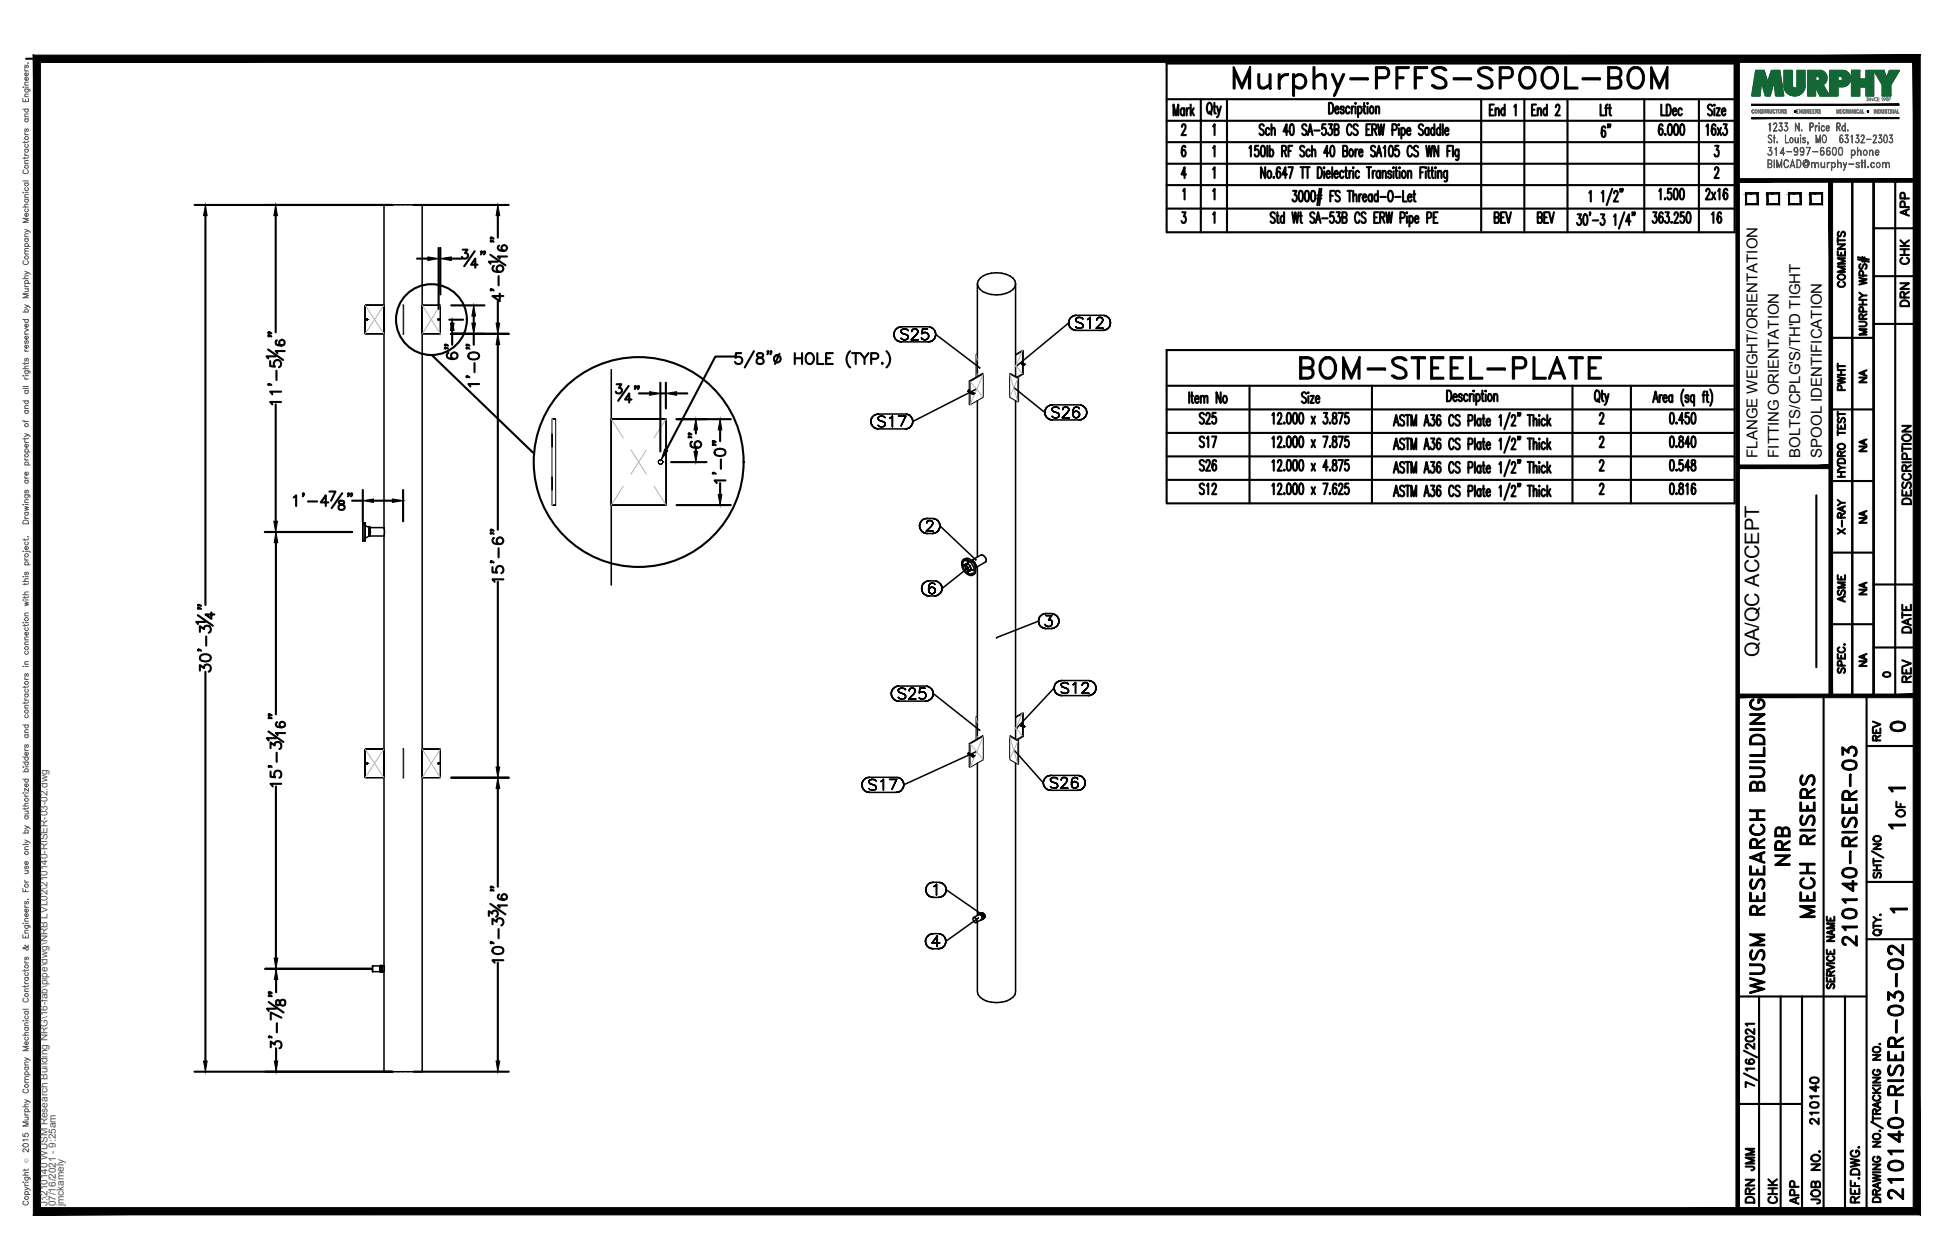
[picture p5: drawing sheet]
<svg xmlns="http://www.w3.org/2000/svg" width="432mm" height="279mm" viewBox="0 0 432 279" stroke-linecap="round" stroke-linejoin="round" font-family="sans-serif">
<defs><g id="words">
<text font-size="10.6" x="272.3" y="22.6">Murphy-PFFS-SPOOL-BOM</text>
<text font-size="8.8" x="286.8" y="85.4">BOM-STEEL-PLATE</text>
<g font-size="6.6">
<text x="397.6" y="193" transform="rotate(-90 397.6 193)">NRB</text>
<text x="403.2" y="204.6" transform="rotate(-90 403.2 204.6)">MECH RISERS</text>
<text x="412.4" y="211" transform="rotate(-90 412.4 211)">210140-RISER-03</text>
<text x="391.9" y="221.5" transform="rotate(-90 391.9 221.5)">WUSM RESEARCH BUILDING</text>
<text x="422.6" y="267.1" transform="rotate(-90 422.6 267.1)">210140-RISER-03-02</text>
</g>
<g font-size="5.3">
<text x="382.4" y="50.8" transform="rotate(-90 382.4 50.8)">16</text>
<text x="264.6" y="105.5">S26</text>
<text x="417.7" y="163.3">0</text>
<text x="389.8" y="260.7" transform="rotate(-90 389.8 260.7)">JMM</text>
<text x="389.8" y="267.8" transform="rotate(-90 389.8 267.8)">DRN</text>
<text x="399.7" y="268.1" transform="rotate(-90 399.7 268.1)">APP</text>
</g>
<g font-size="4.9">
<text x="357.7" y="31.8" transform="rotate(-90 357.7 31.8)">6&quot;</text>
<text x="424" y="49" transform="rotate(-90 424 49)">APP</text>
<text x="424" y="59.6" transform="rotate(-90 424 59.6)">CHK</text>
<text x="409.9" y="64.9" transform="rotate(-90 409.9 64.9)">COMMENTS</text>
<text x="424" y="69.1" transform="rotate(-90 424 69.1)">DRN</text>
<text x="409.9" y="87.8" transform="rotate(-90 409.9 87.8)">PWHT</text>
<text x="424.4" y="112.9" transform="rotate(-90 424.4 112.9)">DESCRIPTION</text>
<text x="409.9" y="119.6" transform="rotate(-90 409.9 119.6)">X-RAY</text>
<text x="409.9" y="134.8" transform="rotate(-90 409.9 134.8)">ASME</text>
<text x="424.4" y="141.5" transform="rotate(-90 424.4 141.5)">DATE</text>
<text x="424.4" y="152.4" transform="rotate(-90 424.4 152.4)">REV</text>
<text x="417.7" y="165.5" transform="rotate(-90 417.7 165.5)">REV</text>
<text x="423" y="182.4" transform="rotate(-90 423 182.4)">OF</text>
<text x="403.9" y="250.5" transform="rotate(-90 403.9 250.5)">210140</text>
<text x="394.8" y="268.1" transform="rotate(-90 394.8 268.1)">CHK</text>
<text x="404.3" y="268.1" transform="rotate(-90 404.3 268.1)">JOB NO.</text>
</g>
<g font-size="4.4">
<text x="414.5" y="86.1" transform="rotate(-90 414.5 86.1)">NA</text>
<text x="414.5" y="101.2" transform="rotate(-90 414.5 101.2)">NA</text>
<text x="414.5" y="117.1" transform="rotate(-90 414.5 117.1)">NA</text>
<text x="414.5" y="133" transform="rotate(-90 414.5 133)">NA</text>
<text x="389.9" y="145.7" transform="rotate(-90 389.9 145.7)">QA/QC ACCEPT</text>
<text x="414.5" y="148.9" transform="rotate(-90 414.5 148.9)">NA</text>
</g>
<text font-size="4" x="416.3" y="151.3">0</text>
<g font-size="3.5">
<text x="417.3" y="176.7">1</text>
<text x="417.3" y="184.9">1</text>
<text x="417.7" y="203.6">1</text>
</g>
<g font-size="3.3">
<text x="389.5" y="101.5" transform="rotate(-90 389.5 101.5)">FLANGE WEIGHT/ORIENTATION</text>
<text x="394.3" y="101.5" transform="rotate(-90 394.3 101.5)">FITTING ORIENTATION</text>
<text x="399.1" y="101.5" transform="rotate(-90 399.1 101.5)">BOLTS/CPLG'S/TH'D TIGHT</text>
<text x="403.8" y="101.5" transform="rotate(-90 403.8 101.5)">SPOOL IDENTIFICATION</text>
</g>
<g font-size="2.2" fill="#545454">
<text x="10.5" y="267.5" transform="rotate(-90 10.5 267.5)">J:\210140 WUSM Research Building NRG\16-fab\pipe\dwg\NRB LVL02\210140-RISER-03-02.dwg</text>
<text x="12.4" y="267.5" transform="rotate(-90 12.4 267.5)">07/16/2021 - 9:25am</text>
<text x="14.1" y="267.4" transform="rotate(-90 14.1 267.4)">jmckamely</text>
</g>
<text font-size="1.3" fill="#545454" x="6.3" y="257.9" transform="rotate(-90 6.3 257.9)">Ó</text>
</g></defs>
<!-- layer: AR-STL -->
<g fill="none" stroke="#000" stroke-width=".34">
<path d="M198.1 74.2l.1 .5-.1-.5M198.2 73.6l-.1 .6 .1-.6M198.2 74.7l.2 .4-.2-.4M198.4 73.2l-.2 .4 .2-.4M198.4 75.1l.4 .4-.4-.4M198.8 72.8l-.4 .4 .4-.4M198.8 75.5l.5 .2-.5-.2M199.3 72.5l-.5 .3 .5-.3M199.3 75.7l.5 .1-.5-.1M199.7 73.3v.2v-.2M199.7 73.5l.1 .2-.1-.2M199.8 72.5h-.5h.5"/>
<path d="M199.8 75.8h6M199.8 72.5h6M199.8 73.7l.1 .2-.1-.2M199.9 73.1l-.2 .2 .2-.2M199.9 75.2l-.2-.2 .2 .2M199.9 73.9l.3 .1-.3-.1M200.2 74l.7 .2-.7-.2M200.3 73l-.4 .1 .4-.1M200.3 75.3l-.4-.1 .4 .1M200.7 73h-.4h.4M200.7 75.3h-.4h.4M200.9 74.2l.2 .1-.2-.1"/>
<path d="M201.1 73.1l-.4-.1 .4 .1M201.1 75.2l-.4 .1 .4-.1M201.1 74.3l.1 .1-.1-.1M201.2 74.4l.1 .3-.1-.3M201.3 73.3l-.2-.2 .2 .2M201.3 75l-.2 .2 .2-.2M201.3 74.7v.3v-.3M202 75.3h1.6h-1.6M202.1 73.5v-.1v.1M202.1 73.4l.1-.2-.1 .2M202.2 73.2l.1-.1-.1 .1M202.3 73.1l.3-.1-.3 .1"/>
<path d="M202.6 73h.4h-.4M203 73l.2 .1-.2-.1M203.1 74.2l-1.1 1.1 1.1-1.1M203.2 73.1l.2 .1-.2-.1M203.4 73.9l-.3 .3 .3-.3M203.4 73.2l.1 .2-.1-.2M203.5 73.4l-.1 .5zM204.4 75.1l-.2-.2 .2 .2M204.4 74l.1-.1-.1 .1M204.5 73l-.1 1 .1-1M204.5 75.2l-.1-.1 .1 .1M204.5 73.9l.3-.2-.3 .2"/>
<path d="M204.8 75.3l-.3-.1 .3 .1M204.8 73.7h.4h-.4M205.2 75.3h-.4h.4M205.2 73.7l.3 .2-.3-.2M205.5 75.2l-.3 .1 .3-.1M205.5 73.9l.2 .2-.2-.2M205.6 73h-1.1h1.1M205.7 75l-.2 .2 .2-.2M205.7 74.1l.2 .3-.2-.3M205.8 75.8l.5-.1-.5 .1M205.9 74.7l-.2 .3 .2-.3M205.9 74.4v.3v-.3"/>
<path d="M206.3 72.5h-.5h.5M206.3 75.7l.4-.2-.4 .2M206.7 72.8l-.4-.3 .4 .3M206.7 75.5l.4-.4-.4 .4M207.1 73.2l-.4-.4 .4 .4M207.1 75.1l.2-.4-.2 .4M207.3 73.6l-.2-.4 .2 .4M207.3 74.7l.1-.5-.1 .5M207.4 74.2l-.1-.6 .1 .6 9.7 7.3M216.6 62.9v20.6M225.1 62.9a2.53 2.53 0 0 1-2.1 2.2 6.1 6.1 0 0 1-5.8-.9 1.57 1.57 0 0 1 0-2.5 6.1 6.1 0 0 1 7.4 0l.4 .6 .1 .6v20.6M236.9 71.6l.1 .5-.1-.5"/>
<path d="M236.9 71.6l-11.5 9.5M237 71.1l-.1 .5 .1-.5M237 72.1l.2 .5-.2-.5M237.2 70.6l-.2 .5 .2-.5M237.2 72.6l.4 .3-.4-.3M237.6 70.3l-.4 .3 .4-.3M237.6 72.9l.4 .3-.4-.3M238 70l-.4 .3 .4-.3M238 73.2l.5 .1-.5-.1M238.4 70.7v.3v-.3M238.4 71l.2 .2-.2-.2M238.5 69.9l-.5 .1 .5-.1"/>
<path d="M238.5 73.3h6M238.5 69.9h6M238.6 71.2l.1 .1-.1-.1M238.7 70.5l-.3 .2 .3-.2M238.7 72.7l-.3-.2 .3 .2M238.7 71.3l.2 .1-.2-.1M238.9 71.4l.7 .3-.7-.3M239 70.4l-.3 .1 .3-.1M239 72.8l-.3-.1 .3 .1M239.5 70.4h-.5h.5M239.5 72.8h-.5h.5M239.6 71.7l.2 .1-.2-.1"/>
<path d="M239.8 70.5l-.3-.1 .3 .1M239.8 72.7l-.3 .1 .3-.1M239.8 71.8l.1 .1-.1-.1M239.9 71.9l.2 .2-.2-.2M240.1 70.7l-.3-.2 .3 .2M240.1 72.5l-.3 .2 .3-.2M240.1 72.1v.4v-.4M241.1 70.9l.2-.2-.2 .2M241.3 70.7l.3-.3-.3 .3M241.6 70.4v2.4v-2.4M243 72.8h1.6h-1.6M243.1 71v-.1v.1"/>
<path d="M243.1 70.9l.1-.3-.1 .3M243.2 70.6l.1-.1-.1 .1M243.3 70.5l.3-.1-.3 .1M243.6 70.4h.4h-.4M244 70.4l.2 .1-.2-.1M244.1 71.7l-1.1 1.1 1.1-1.1M244.2 70.5l.1 .1-.1-.1M244.3 71.3l-.2 .4 .2-.4M244.3 70.6l.2 .3-.2-.3M244.5 70.9l-.2 .4zM244.5 73.3l.5-.1-.5 .1M245 70l-.5-.1 .5 .1"/>
<path d="M245 73.2l.5-.3-.5 .3M245.5 70.3l-.5-.3 .5 .3M245.5 72.9l.4-.3-.4 .3M245.9 70.6l-.4-.3 .4 .3M245.9 72.6l.2-.5-.2 .5M246.1 71.1l-.2-.5 .2 .5M246.1 72.1l.1-.5-.1 .5M246.2 71.6l-.1-.5 .1 .5M135.5 81.9v47.8M193 93.5l.1 .5-.1-.5M193.1 92.9l-.1 .6 .1-.6M193.1 94l.3 .4-.3-.4"/>
<path d="M193.4 92.5l-.3 .4 .3-.4M193.4 94.4l.3 .4-.3-.4M193.7 92.1l-.3 .4 .3-.4M193.7 94.8l.5 .2-.5-.2M194.2 91.9l-.5 .2 .5-.2M194.2 95l.5 .1-.5-.1M194.6 92.6v.2v-.2M194.6 92.8l.2 .3-.2-.3M194.7 91.8l-.5 .1 .5-.1M194.7 95.1h6M194.7 91.8h6M194.8 93.1v.1v-.1"/>
<path d="M194.8 92.4l-.2 .2 .2-.2M194.8 94.5l-.2-.2 .2 .2M194.8 93.2l.3 .1-.3-.1M195.1 93.3l.7 .2-.7-.2M195.2 92.3l-.4 .1 .4-.1M195.2 94.6l-.4-.1 .4 .1M195.7 92.3h-.5h.5M195.7 94.6h-.5h.5M195.8 93.5l.2 .1-.2-.1M196 92.4l-.3-.1 .3 .1M196 94.5l-.3 .1 .3-.1M196 93.6l.1 .2-.1-.2"/>
<path d="M196.1 93.8l.1 .2-.1-.2M196.2 92.6l-.2-.2 .2 .2M196.2 94.3l-.2 .2 .2-.2M196.2 94v.3v-.3M197.2 92.7l.3-.1-.3 .1M197.5 92.6l.3-.3-.3 .3M197.8 92.3v2.3v-2.3M199.2 92.3h1.6h-1.6M200.7 95.1l.5-.1-.5 .1M200.8 92.3l-1.2 2.3 1.2-2.3M201.2 91.9l-.5-.1 .5 .1M201.2 95l.5-.2-.5 .2"/>
<path d="M201.7 92.1l-.5-.2 .5 .2M201.7 94.8l.3-.4-.3 .4M202 92.5l-.3-.4 .3 .4M202 94.4l.3-.4-.3 .4M202.3 92.9l-.3-.4 .3 .4M202.3 94v-.5v.5M216.4 86.3l-14.1 7.2v-.6v.6M216.6 88.8v34.7M224.8 86l6.8 5.5M225.1 88.8v75M231.6 91.5l.1 .5-.1-.5M231.7 90.9l-.1 .6 .1-.6"/>
<path d="M231.7 92l.2 .4-.2-.4M231.9 90.5l-.2 .4 .2-.4M231.9 92.4l.4 .4-.4-.4M232.3 90.1l-.4 .4 .4-.4M232.3 92.8l.4 .2-.4-.2M232.7 89.9l-.4 .2 .4-.2M232.7 93l.6 .1-.6-.1M233.2 90.6v.2v-.2M233.2 90.8l.1 .2-.1-.2M233.3 89.8l-.6 .1 .6-.1M233.3 91l.1 .2-.1-.2M233.3 93.1h5.9"/>
<path d="M233.3 89.8h5.9M233.4 90.4l-.2 .2 .2-.2M233.4 92.5l-.2-.2 .2 .2M233.4 91.2l.2 .1-.2-.1M233.6 91.3l.7 .2-.7-.2M233.8 90.3l-.4 .1 .4-.1M233.8 92.7l-.4-.2 .4 .2M234.2 90.3h-.4h.4M234.2 92.7h-.4h.4M234.3 91.5l.3 .1-.3-.1M234.6 90.4l-.4-.1 .4 .1M234.6 92.5l-.4 .2 .4-.2"/>
<path d="M234.6 91.6v.1v-.1M234.6 91.7l.2 .3-.2-.3M234.8 90.6l-.2-.2 .2 .2M234.8 92.3l-.2 .2 .2-.2M234.8 92v.3v-.3M235.4 92.7h1.7h-1.7M235.6 90.8v-.1v.1M235.6 90.7l.1-.2-.1 .2M235.7 90.5l.1-.1-.1 .1M235.8 90.4l.2-.1-.2 .1M236 90.3h.5h-.5M236.5 90.3l.2 .1-.2-.1"/>
<path d="M236.6 91.5l-1.2 1.2 1.2-1.2M236.7 90.4l.1 .1-.1-.1M236.8 91.2l-.2 .3 .2-.3M236.8 90.5l.1 .2-.1-.2M236.9 90.7l-.1 .5zM237.8 91.3v.5v-.5M237.9 90.7l-.1 .6 .1-.6M237.9 91.5l-.1 .3 .1 .5-.1-.5zM237.9 92.3l.3 .2-.3-.2M238.2 90.4l-.3 .3 .3-.3M238.2 91.3l-.3 .2 .3-.2M238.2 92.5l.3 .2-.3-.2"/>
<path d="M238.5 90.3l-.3 .1 .3-.1M238.5 91.2l-.3 .1 .3-.1M238.5 92.7h.1h-.1M238.6 91.2h-.1h.1M238.6 92.7l.4-.2-.4 .2M238.7 90.3h-.2h.2M239 91.3l-.4-.1 .4 .1M239 92.5l.2-.2-.2 .2M239.1 90.4l-.4-.1 .4 .1M239.2 91.5l-.2-.2 .2 .2M239.2 90.6l-.1-.2 .1 .2M239.2 92.3l.1-.3-.1 .3"/>
<path d="M239.2 93.1l.5-.1-.5 .1M239.3 91.8l-.1-.3 .1 .3M239.3 92v-.2v.2M239.7 89.9l-.5-.1 .5 .1M239.7 93l.5-.2-.5 .2M240.2 90.1l-.5-.2 .5 .2M240.2 92.8l.4-.4-.4 .4M240.6 90.5l-.4-.4 .4 .4M240.6 92.4l.2-.4-.2 .4M240.8 90.9l-.2-.4 .2 .4M240.8 92l.1-.5-.1 .5M240.9 91.5l-.1-.6 .1 .6"/>
<path d="M80.4 115.9v4M80.4 115.9v.3zM80.4 119.9h.5M80.9 116.5l1 .5v1.9M80.9 115.9v4v-4h-.5v4M80.9 119.9h.1M80.9 116v.2v-.2M81.8 116.7l.1 .3M81.9 117.9v1l-1 .5M81.9 117v.9M81.9 117.7v.2zM81.9 117.5v.2z"/>
<path d="M81.9 117.2v.3zM81.9 117.1v.2zM81.9 117v.1zM81.9 117h.1M81.9 118.9h.1M81.9 118.7v.2zM81.9 118.6v.2zM81.9 118.4v.2zM81.9 118.2v.2zM81.9 118.2v-.3v.3M81.9 117.9v-.9v.9M81.9 117.9v1"/>
<path d="M81.9 117v1.9l3.2-.1M81.9 117h3.2M81.9 117v1.9M82 116.7l-.1 .3M203.8 116.6l.1 .5-.1-.5M203.9 116.1l-.1 .5 .1-.5M203.9 117.1l.3 .5-.3-.5M204.2 115.6l-.3 .5 .3-.5M204.2 117.6l.3 .4-.3-.4M204.5 115.3l-.3 .3 .3-.3M204.5 118l.5 .2-.5-.2M205 115l-.5 .3 .5-.3"/>
<path d="M205 118.2l.5 .1-.5-.1M205.3 117.8h1.6h-1.6M205.4 116h.1M205.4 115.9l.1-.3-.1 .3M205.5 115h-.5h.5M205.5 115.6h.1h-.1M205.5 118.3h1.2M205.5 115h1.2M205.6 115.6l.3-.2-.3 .2M205.9 115.4h.4h-.4M206.3 115.4l.2 .2-.2-.2M206.4 116.7l-1.1 1.1 1.1-1.1"/>
<path d="M206.5 115.6h.2h-.2M206.7 116.3l-.3 .4 .3-.4M206.7 115.6l.1 .3-.1-.3M206.7 118.3l.5-.1-.5 .1M206.8 116.1l-.1 .2 .1-.2M206.8 115.9v.2v-.2M207.2 115h-.5h.5M207.2 118.2l.5-.2-.5 .2M207.7 115.3l-.5-.3 .5 .3M207.7 118l.4-.4-.4 .4M208.1 115.6l-.4-.3 .4 .3M208.1 117.6l.2-.5-.2 .5"/>
<path d="M208.3 116.1l-.2-.5 .2 .5M208.3 117.1l.1-.5-.1 .5M208.4 116.6l-.1-.5 .1 .5 7.9 7.5M204.3 130.5l.1 .5-.1-.5M204.4 129.9l-.1 .6 .1-.6M204.4 131l.2 .5-.2-.5M204.6 129.5l-.2 .4 .2-.4M204.6 131.5l.4 .3-.4-.3M205 129.1l-.4 .4 .4-.4M205 131.8l.4 .3-.4-.3M205.4 128.9l-.4 .2 .4-.2M205.4 132.1l.5 .1-.5-.1"/>
<path d="M205.9 130.3v.6v-.6M205.9 128.8l-.5 .1 .5-.1M205.9 132.2h1.2M205.9 128.8h1.2M206 129.7l-.1 .6 .1-.6M206 130.5l-.1 .4 .1 .4-.1-.4zM206 131.3l.2 .3-.2-.3M206.2 129.4l-.2 .3 .2-.3M206.2 130.3l-.2 .2 .2-.2M206.2 131.6l.3 .1-.3-.1M206.5 129.3l-.3 .1 .3-.1M206.5 130.2l-.3 .1 .3-.1"/>
<path d="M206.5 131.7h.2h-.2M206.7 130.2h-.2h.2M206.7 131.7l.3-.1-.3 .1M206.8 129.3h-.3h.3M207 130.3l-.3-.1 .3 .1M207 131.6l.2-.3-.2 .3M207.1 129.4l-.3-.1 .3 .1M207.1 132.2l.5-.1-.5 .1M207.2 130.5l-.2-.2 .2 .2M207.2 129.6l-.1-.2 .1 .2M207.2 131.3l.1-.3-.1 .3M207.2 130.5l.1 .5z"/>
<path d="M207.6 128.9l-.5-.1 .5 .1M207.6 132.1l.5-.3-.5 .3M208.1 129.1l-.5-.2 .5 .2M208.1 131.8l.4-.3-.4 .3M208.5 129.5l-.4-.4 .4 .4M208.5 131.5l.2-.5-.2 .5M208.7 129.9l-.2-.4 .2 .4M208.7 131l.1-.5-.1 .5M213.3 124.3l.3-.2a1.38 1.38 0 0 1 2 .5l.5 .9a1.38 1.38 0 0 1-.8 2.1 2.56 2.56 0 0 1-2-3.3zM213.6 124.1a2.33 2.33 0 0 1 2.3 2.9l-.4 .5M213.9 125.4l-.5-.3 .5 .3M213.9 125.4l.2 .7 .5 .5"/>
<path d="M214.3 125a1.21 1.21 0 0 0 .9 1.4M214.6 126.6v.6v-.6M214.6 125v-.6v.6M214.6 125l.4 .5M214.6 125h-.5l-.2 .4M214.9 124.7a.83 .83 0 0 0-1.2-.3 .83 .83 0 0 0-.3 1.1 1.86 1.86 0 0 0 2 1.7l.2-.1M215 125.5l.2 .9-.2 .2h-.4M215 125.5l-6.2 5-.1-.6 .1 .6M215.2 126.2l.6 .3-.6-.3M215.5 124.4l.6 .5M215.5 124.3l.3 .3M215.7 124.2l-.1 .2 .6 .7"/>
<path d="M215.8 124.6l.4 .6M216.2 125.2v.6M216.2 125.1l-.4-.6-.5-.2 2.2-1.3a1.18 1.18 0 0 1 1 1.6l-2.2 1.3v-.1M216.2 125.1l.1 .4M216.2 125.8h.1M216.2 125.1l.1 .3M216.3 125.3v.5M216.3 125.4v.4M216.3 125.5h.1M216.3 125.5v.3M216.6 125.7v38.1M230.2 137.7l.1 .5-.1-.5"/>
<path d="M230.2 137.7l-9.3 3.7M230.3 137.2l-.1 .5 .1-.5M230.3 138.2l.2 .5-.2-.5M230.5 136.7l-.2 .5 .2-.5M230.5 138.7l.4 .4-.4-.4M230.9 136.4l-.4 .3 .4-.3M230.9 139.1l.4 .2-.4-.2M231.3 136.1l-.4 .3 .4-.3M231.3 139.3l.5 .1-.5-.1M231.6 138.5l.3 .3zM231.8 136l-.5 .1 .5-.1M231.8 139.4h1.2"/>
<path d="M231.8 136h1.2M231.9 136.5h1.2h-1.2M231.9 138.8l.7 .1zM232.4 137.4h.4h-.4M232.8 137.4l.2 .2-.2-.2M232.9 138.8l-.3 .1 .3-.1M233 137.6l.1 .1-.1-.1M233 139.4l.5-.1-.5 .1M233.1 136.5l-.7 .9 .7-.9M233.1 138.6l-.2 .2 .2-.2M233.1 137.7l.1 .3-.1-.3M233.2 138l-.1 .6z"/>
<path d="M233.5 136.1l-.5-.1 .5 .1M233.5 139.3l.5-.2-.5 .2M234 136.4l-.5-.3 .5 .3M234 139.1l.4-.4-.4 .4M234.4 136.7l-.4-.3 .4 .3M234.4 138.7l.2-.5-.2 .5M234.6 137.2l-.2-.5 .2 .5M234.6 138.2l.1-.5-.1 .5M234.7 137.7l-.1-.5 .1 .5M197.6 153.8v.5v-.5M197.6 153.3v.5v-.5M197.6 154.3l.3 .5-.3-.5"/>
<path d="M197.9 152.8l-.3 .5 .3-.5M197.9 154.8l.3 .3-.3-.3M198.2 152.5l-.3 .3 .3-.3M198.2 155.1l.5 .3-.5-.3M198.7 152.2l-.5 .3 .5-.3M198.7 155.4l.5 .1-.5-.1M199.1 152.9v.3v-.3M199.1 153.2l.1 .2-.1-.2M199.2 152.1l-.5 .1 .5-.1M199.2 155.5h6M199.2 152.1h6M199.2 153.4l.2 .1-.2-.1"/>
<path d="M199.4 152.7l-.3 .2 .3-.2M199.4 154.9l-.3-.3 .3 .3M199.4 153.5l.2 .1-.2-.1M199.6 153.6l.7 .3-.7-.3M199.7 152.6l-.3 .1 .3-.1M199.7 155l-.3-.1 .3 .1M200.2 152.6h-.5h.5M200.2 155h-.5h.5M200.3 153.9l.2 .1-.2-.1M200.5 152.7l-.3-.1 .3 .1M200.5 154.9l-.3 .1 .3-.1M200.5 154l.1 .1-.1-.1"/>
<path d="M200.6 154.1l.1 .2-.1-.2M200.7 152.9l-.2-.2 .2 .2M200.7 154.6l-.2 .3 .2-.3M200.7 154.3v.3v-.3M201.4 155h1.6h-1.6M201.5 153.2v-.1v.1M201.5 153.1l.1-.2-.1 .2M201.6 152.9l.1-.2-.1 .2M201.7 152.7l.3-.1-.3 .1M202 152.6h.4h-.4M202.4 152.6l.3 .1-.3-.1M202.6 153.9l-1.2 1.1 1.2-1.1"/>
<path d="M202.7 152.7l.1 .2-.1-.2M202.8 153.5l-.2 .4 .2-.4M202.8 152.9l.1 .2-.1-.2M202.9 153.1l-.1 .4zM203.8 154.8l-.1-.3 .1 .3M203.8 153.6l.1-.1-.1 .1M203.9 152.6l-.1 1 .1-1M203.9 154.9l-.1-.1 .1 .1M203.9 153.5l.3-.1-.3 .1M204.2 155l-.3-.1 .3 .1M204.2 153.4h.4h-.4M204.6 155h-.4h.4"/>
<path d="M204.6 153.4l.3 .1-.3-.1M204.9 154.9l-.3 .1 .3-.1M204.9 153.5l.2 .2-.2-.2M205 152.6h-1.1h1.1M205.1 154.6l-.2 .3 .2-.3M205.1 153.7l.2 .4-.2-.4M205.2 155.5l.5-.1-.5 .1M205.3 154.3l-.2 .3 .2-.3M205.3 154.1v.2v-.2M205.7 152.2l-.5-.1 .5 .1M205.7 155.4l.4-.3-.4 .3M206.1 152.5l-.4-.3 .4 .3"/>
<path d="M206.1 155.1l.4-.3-.4 .3M206.5 152.8l-.4-.3 .4 .3M206.5 154.8l.3-.5-.3 .5M206.8 153.3l-.3-.5 .3 .5M206.8 154.3l.1-.5-.1 .5M206.9 153.8l-.1-.5 .1 .5 10.2 8.1M220.9 141.4h.1M233.7 152.6l.1 .5-.1-.5M233.7 152.6l-8.4 8.9M233.8 152l-.1 .6 .1-.6M233.8 153.1l.2 .5-.2-.5M234 151.6l-.2 .4 .2-.4"/>
<path d="M234 153.6l.3 .3-.3-.3M234.3 151.2l-.3 .4 .3-.4M234.3 153.9l.5 .3-.5-.3M234.8 151l-.5 .2 .5-.2M234.8 154.2h.5h-.5M235.2 151.7v.3v-.3M235.2 152l.2 .2-.2-.2M235.3 150.9l-.5 .1 .5-.1M235.3 154.2h6M235.3 150.9h6M235.4 152.2v.1v-.1M235.4 151.5l-.2 .2 .2-.2"/>
<path d="M235.4 153.7l-.2-.3 .2 .3M235.4 152.3l.3 .1-.3-.1M235.7 152.4l.7 .2-.7-.2M235.8 151.4l-.4 .1 .4-.1M235.8 153.7h-.4h.4M236.2 151.4h-.4h.4M236.2 153.7h-.4h.4M236.4 152.6l.2 .1-.2-.1M236.6 151.5l-.4-.1 .4 .1M236.6 153.7h-.4h.4M236.6 152.7l.1 .2-.1-.2M236.7 152.9l.1 .2-.1-.2"/>
<path d="M236.8 151.7l-.2-.2 .2 .2M236.8 153.4l-.2 .3 .2-.3M236.8 153.1v.3v-.3M237.9 151.8l.2-.1-.2 .1M238.1 151.7l.3-.3-.3 .3M238.4 151.4v2.3v-2.3M239.8 153.7h1.6h-1.6M239.9 152v-.2v.2M239.9 151.8l.1-.2-.1 .2M240 151.6l.1-.1-.1 .1M240.1 151.5l.3-.1-.3 .1M240.4 151.4h.4h-.4"/>
<path d="M240.8 151.4l.2 .1-.2-.1M240.9 152.6l-1.1 1.1 1.1-1.1M241 151.5l.1 .1-.1-.1M241.1 152.3l-.2 .3 .2-.3M241.1 151.6l.1 .2-.1-.2M241.2 151.8l-.1 .5zM241.3 154.2h.5h-.5M241.8 151l-.5-.1 .5 .1M241.8 154.2l.5-.3-.5 .3M242.3 151.2l-.5-.2 .5 .2M242.3 153.9l.3-.3-.3 .3M242.6 151.6l-.3-.4 .3 .4"/>
<path d="M242.6 153.6l.3-.5-.3 .5M242.9 152l-.3-.4 .3 .4M242.9 153.1v-.5v.5M242.9 152.6v-.6v.6M191 174l.1 .5-.1-.5M191.1 173.5l-.1 .5 .1-.5M191.1 174.5l.3 .5-.3-.5M191.4 173l-.3 .5 .3-.5M191.4 175l.4 .4-.4-.4M191.8 172.7l-.4 .3 .4-.3M191.8 175.4l.4 .2-.4-.2M192.2 172.5l-.4 .2 .4-.2"/>
<path d="M192.2 175.6l.5 .1-.5-.1M192.6 173.2v.2v-.2M192.6 173.4l.1 .2-.1-.2M192.7 172.4l-.5 .1 .5-.1M192.7 173.6l.2 .2-.2-.2M192.7 175.7h6M192.7 172.4h6M192.9 173l-.3 .2 .3-.2M192.9 175.1l-.3-.2 .3 .2M192.9 173.8h.2h-.2M193.1 173.8l.6 .3-.6-.3M193.2 172.8l-.3 .2 .3-.2"/>
<path d="M193.2 175.2l-.3-.1 .3 .1M193.7 172.8h-.5h.5M193.7 175.2h-.5h.5M193.7 174.1l.3 .1-.3-.1M194 173l-.3-.2 .3 .2M194 175.1l-.3 .1 .3-.1M194 174.2l.1 .1-.1-.1M194.1 174.3l.1 .2-.1-.2M194.2 173.2l-.2-.2 .2 .2M194.2 174.9l-.2 .2 .2-.2M194.2 174.5v.4v-.4M195.2 173.3l.3-.1-.3 .1"/>
<path d="M195.5 173.2l.3-.4-.3 .4M195.8 172.8v2.4v-2.4M197.2 172.8h1.5h-1.5M198.7 175.7l.5-.1-.5 .1M198.7 172.8l-1.1 2.4 1.1-2.4M199.2 172.5l-.5-.1 .5 .1M199.2 175.6l.5-.2-.5 .2M199.7 172.7l-.5-.2 .5 .2M199.7 175.4l.3-.4-.3 .4M200 173l-.3-.3 .3 .3M200 175l.3-.5-.3 .5M200.3 173.5l-.3-.5 .3 .5"/>
<path d="M200.3 174.5v-.5v.5M200.3 174v-.5v.5M216.4 166.7h.1M216.4 166.7l-16.1 7.3M216.6 169.2v33.8M224.8 166.4l6.5 7.2M225.1 169.2v50.7a2.65 2.65 0 0 1-2.1 2.1 6.2 6.2 0 0 1-5.8-.9l-.4-.6-.2-.6v-15.5M225.4 161.5h.1M231.3 173.6v.5v-.5M231.3 173.1v.5v-.5M231.3 174.1l.3 .5-.3-.5M231.6 172.6l-.3 .5 .3-.5"/>
<path d="M231.6 174.6l.4 .3-.4-.3M232 172.2l-.4 .4 .4-.4M232 174.9l.4 .3-.4-.3M232.4 172l-.4 .2 .4-.2M232.4 175.2h.5h-.5M232.9 172.7v.3v-.3M232.9 173v.2v-.2M232.9 171.9l-.5 .1 .5-.1M232.9 173.2l.2 .1-.2-.1M232.9 175.2h6M232.9 171.9h6M233.1 172.5l-.2 .2 .2-.2"/>
<path d="M233.1 174.7l-.2-.3 .2 .3M233.1 173.3l.2 .1-.2-.1M233.3 173.4l.7 .2-.7-.2M233.4 172.4l-.3 .1 .3-.1M233.4 174.8l-.3-.1 .3 .1M233.9 172.4h-.5h.5M233.9 174.8h-.5h.5M234 173.6l.2 .2-.2-.2M234.2 172.5l-.3-.1 .3 .1M234.2 174.7l-.3 .1 .3-.1M234.2 173.8l.1 .1-.1-.1M234.3 173.9l.1 .2-.1-.2"/>
<path d="M234.4 172.7l-.2-.2 .2 .2M234.4 174.4l-.2 .3 .2-.3M234.4 174.1v.3v-.3M235.1 174.8h1.6h-1.6M235.2 173h.1M235.2 172.9l.2-.3-.2 .3M235.4 172.6v-.1v.1M235.4 172.5l.3-.1-.3 .1M235.7 172.4h.4h-.4M236.1 172.4l.3 .1-.3-.1M236.2 173.6l-1.1 1.2 1.1-1.2M236.4 172.5l.1 .1-.1-.1"/>
<path d="M236.5 173.3l-.3 .3 .3-.3M236.5 172.6l.1 .3-.1-.3M236.6 172.9l-.1 .4zM237.5 173.4v.6v-.6M237.6 172.9l-.1 .5 .1-.5M237.6 173.6v.8zM237.6 174.4l.3 .3-.3-.3M237.9 172.5l-.3 .4 .3-.4M237.9 173.4l-.3 .2 .3-.2M237.9 174.7l.3 .1-.3-.1M238.2 172.4l-.3 .1 .3-.1M238.2 173.3l-.3 .1 .3-.1"/>
<path d="M238.2 174.8h.1M238.3 173.3h.1M238.3 174.8l.3-.1-.3 .1M238.4 172.4h-.2h.2M238.6 173.4l-.3-.1 .3 .1M238.6 174.7l.3-.3-.3 .3M238.7 172.5l-.3-.1 .3 .1M238.9 173.6l-.3-.2 .3 .2M238.9 172.7l-.2-.2 .2 .2M238.9 174.4l.1-.3-.1 .3M238.9 175.2h.5h-.5M239 174l-.1-.4 .1 .4"/>
<path d="M239 174.1v-.1v.1M239.4 172l-.5-.1 .5 .1M239.4 175.2l.5-.3-.5 .3M239.9 172.2l-.5-.2 .5 .2M239.9 174.9l.3-.3-.3 .3M240.2 172.6l-.3-.4 .3 .4M240.2 174.6l.3-.5-.3 .5M240.5 173.1l-.3-.5 .3 .5M240.5 174.1l.1-.5-.1 .5M240.6 173.6l-.1-.5 .1 .5M205.2 197.3l.1 .5-.1-.5M205.3 196.8l-.1 .5 .1-.5"/>
<path d="M205.3 197.8l.2 .5-.2-.5M205.5 196.3l-.2 .5 .2-.5M205.5 198.3l.4 .4-.4-.4M205.9 195.9l-.4 .4 .4-.4M205.9 198.7l.5 .2-.5-.2M206.4 195.7l-.5 .2 .5-.2M206.4 198.9l.5 .1-.5-.1M206.9 195.7h-.5h.5M206.9 199h1.2M206.9 195.7h1.2M207 196.6l.2-.1-.2 .1M207.2 196.5l.4-.4-.4 .4"/>
<path d="M207.6 196.1v2.4v-2.4M208.1 199l.5-.1-.5 .1M208.6 195.7h-.5h.5M208.6 198.9l.4-.2-.4 .2M209 195.9l-.4-.2 .4 .2M209 198.7l.4-.4-.4 .4M209.4 196.3l-.4-.4 .4 .4M209.4 198.3l.3-.5-.3 .5M209.7 196.8l-.3-.5 .3 .5M209.7 197.8v-.5v.5M209.7 197.3v-.5v.5l7.8 5.3M82.6 214.2h2.1"/>
<path d="M82.6 214.2v1.2M84.3 214.2v1.3M84.3 214.1v.1zM84.3 214.2v.1zM84.3 214.2v.2zM84.3 214.3v.2zM84.3 214.5v.2v-.2M84.3 214.7v.1v-.1M84.3 214.8v.2v-.2M84.3 215v.2zM84.3 215.1v.2zM84.3 215.3v.1z"/>
<path d="M84.3 215.4v.1zM84.3 215.4h.1M84.3 215.5l.8-.1v22.2h8.5v-192.2h-8.5v170.1M84.3 214.1h.4M84.3 215.5h.4M84.7 215.4l-2.1 .1M84.7 214.2h.1M84.7 214.1v.1zM84.7 214.2v.1zM84.7 214.2v.2zM84.7 214.3v.2zM84.7 214.5v.2v-.2"/>
<path d="M84.7 214.7v.1v-.1M84.7 214.8v.2v-.2M84.7 215v.2zM84.7 215.1v.2zM84.7 215.3v.1zM84.7 215.4v.1zM84.7 215.5h.1M84.7 214.2v1.3M85.1 214.2h-.8M205.1 208.7l.1 .5-.1-.5M205.2 208.2l-.1 .5 .1-.5M205.2 209.2l.3 .5-.3-.5"/>
<path d="M205.5 207.8l-.3 .4 .3-.4M205.5 209.7l.4 .4-.4-.4M205.9 207.4l-.4 .4 .4-.4M205.9 210.1l.4 .2-.4-.2M206.3 207.1l-.4 .3 .4-.3M206.3 210.3l.5 .1-.5-.1M206.6 209.1h1.7h-1.7M206.8 207l-.5 .1 .5-.1M206.8 210.4h1.2M206.8 207h1.2M207.8 207.5l-1.2 1.6 1.2-1.6M207.8 207.5v2.4v-2.4"/>
<path d="M208 210.4l.5-.1-.5 .1M208.5 207.1l-.5-.1 .5 .1M208.5 210.3l.5-.2-.5 .2M209 207.4l-.5-.3 .5 .3M209 210.1l.4-.4-.4 .4M209.4 207.8l-.4-.4 .4 .4M209.4 209.7l.2-.5-.2 .5M209.6 208.2l-.2-.4 .2 .4M209.6 209.2l.1-.5-.1 .5M215.8 203.5a.7 .7 0 0 1 .6 1M216.8 203.6l-7.1 5.1-.1-.5 .1 .5M217.1 202.7l-1.3 .8a.69 .69 0 0 0 0 .7 .69 .69 0 0 0 .6 .3l1.3-.7"/>
<path d="M217.1 202.7l-.2 .1M217.1 202.7l.4 .3M217.2 202.7h-.1M217.2 202.6h.1l-.4 .2M217.2 202.7h-.2M217.2 202.7l.4 .3M217.3 202.6a.78 .78 0 0 1 .7 1.1M217.5 202.5h.1M217.5 203.9h.2M217.5 203l.2 .3M217.6 202.4a.71 .71 0 0 1 .6 1.1M217.6 203l.1 .3"/>
<path d="M217.7 203.9h-.2M217.7 203.3v.1M217.7 203.4v.3M217.7 203.3v.5M217.7 203.7v.2M217.7 203.8v.1M217.8 203.8l-.1 .1M217.9 203.8l-.2 .1M218.1 203.6h.1"/>
</g>
<g fill="#000">
<circle cx="81.9" cy="117.9" r=".17"/>
<circle cx="81.9" cy="117" r=".17"/>
<circle cx="215.4" cy="124.4" r=".17"/>
<circle cx="215.6" cy="124.4" r=".17"/>
<circle cx="216.3" cy="125.6" r=".17"/>
<circle cx="84.3" cy="215.5" r=".17"/>
</g>
<g fill="none" stroke="#000" stroke-width=".22">
<path d="M80.9 74h4.2h-4.2M80.9 67.7h4.2h-4.2v6.3v-6.3h4.2v6.3v-6.3v6.3h-4.2zM81.5 70.9h.1M89.5 67.7h-.3v6.3h.3h-.3v-6.3h.3v6.3M93.6 67.7h4v6.3h-4zM97.4 70.9h.1M97.6 74h-4h4M97.6 67.7h-4h4M97.6 67.7v6.3v-6.3M216.5 78.5v.2M216.6 78.8l-.2-.2v5M216.6 78.6h-.2"/>
<path d="M225.1 78.6l1.5-.9v2.7M226.6 77.7l.3 .1-1.8 1M226.9 77.8v2.7M123.2 92.9h-.8v19.1h.8h-.8v-19.1h.8v19.1M135.5 92.9h12.1v19.1h-12.1zM147.6 92.9h-12.1h12.1M147.6 92.9v19.1v-19.1M214.6 86.8l.2 .1M214.7 86.8h-.1M214.7 86.5l.1 .1M214.8 86.5v.1M214.8 86.6h.1"/>
<path d="M214.8 86.5l-.2 .1v.2M214.8 84.5l3-1.7 .2 .1-3 1.7zM214.8 86.9l-.2-.1 .2 .1M214.8 84.5v5.2M215 87.1l.7 .3zM215 84.6v5.2M215 87.1l.7 .3M215.4 86.9l.4 .3-.1 .2M215.4 86.9l.5 .3M215.9 87.2h.1M215.9 87.2l-.2 .2M217.8 88l.2 .1-3 1.7-.2-.1 .2-.1"/>
<path d="M217.8 82.8v.2M218 82.9v5.2M223.8 82.9l1.8 1v5.2l-1.8-1zM223.8 82.9l.2-.1 1.8 1-.2 .1M224 82.8v.2M224 88l-.2 .1M225.6 88.9l.2 .1-.2 .1M225.8 83.8v5.2M226.4 80.3l.7 .4zM226.4 80.3l.7 .4M226.5 80.3l.6 .5-.1 .2-.7-.4 .7 .4M226.6 80.8v2.1l-1.2 .7"/>
<path d="M226.6 82.9l.3 .1-1.3 .7M226.9 80.9v2.1M226.9 80.9l-.6-.4 .7 .5M226.9 80.9l.1 .1M227 80.7l-.1 .2M227.1 80.7l-.7-.4 .7 .4M227.1 80.8h.1M146.9 102.4h.1M147.6 112h-12.1h12.1M216.5 158.9v.2M216.6 159.2l-.2-.2v5M216.6 158.9l-.2 .1"/>
<path d="M225.1 158.9l1.5-.8v2.7M226.6 158.1h.3l-1.8 1.1M226.9 158.1v2.8M80.9 172.5h4.2h-4.2M80.9 166.1h4.2h-4.2v6.4v-6.4h4.2v6.4v-6.4v6.4h-4.2zM81.5 169.3h.1M89.5 166.1h-.3v6.4h.3h-.3v-6.4h.3v6.4M93.6 166.1h4v6.4h-4zM97.4 169.3h.1M97.6 172.5h-4h4M97.6 166.1h-4h4M97.6 166.1v6.4v-6.4"/>
<path d="M214.6 167.2l.2 .1zM214.6 167.2l.2 .1M214.6 167.2h.1M214.8 166.9h.1M214.8 164.9l3-1.8 .2 .2-3 1.7zM214.8 167.3l-.2-.1 .2 .1M214.8 164.9v5.1M214.8 166.9h-.1l-.1 .3M215 167.4l.7 .4M215 165v5.2M215.4 167.3l.5 .2M215.7 167.8h.1"/>
<path d="M215.9 167.6l-.5-.4 .4 .3-.1 .3M215.9 167.6h.1M215.9 167.6l-.2 .2M217.8 168.3l.2 .2-3 1.7-.2-.2h.2M217.8 163.1v.3M218 163.3v5.2M223.8 163.3l1.8 1v5.2l-1.8-1.1zM223.8 163.3l.2-.2 1.8 1.1-.2 .1M224 168.3l-.2 .1M224 163.1v.3M225.6 169.3l.2 .1-.2 .1M225.8 164.2v5.2"/>
<path d="M226.3 161l.8 .3v-.2l-.6-.4 .6 .3M226.3 160.9l.7 .4-.7-.3M226.3 161l.7 .3M226.4 160.6l.7 .4zM226.4 160.6l.7 .4M226.6 161.1v2.1l-1.2 .8M226.6 163.2l.3 .2-1.3 .7M226.9 161.3v2.1M226.9 161.3l-.6-.4 .7 .4M226.9 161.3h.1M227 161.1l-.1 .2M227.1 161.1h.1"/>
<circle cx="81.3" cy="70.9" r=".17"/>
<circle cx="97.2" cy="70.9" r=".17"/>
<circle cx="146.4" cy="102.4" r=".5"/>
<circle cx="81.3" cy="169.3" r=".17"/>
<circle cx="97.2" cy="169.3" r=".17"/>
</g>
<g fill="none" stroke="#b3b3b3" stroke-width=".22">
<path d="M80.9 67.7l4.2 6.3M85.1 67.7l-4.2 6.3M89.2 67.7v6.3v-6.3M93.6 67.7l4 6.3M97.6 67.7l-4 6.3M216.4 78.6l.2 1.3M226.6 77.7l-1.5 3.7M122.4 92.9v3.2M122.4 99.3v6.3M135.5 92.9l2.7 4.2M139.9 99.8l3.4 5.3M143.3 99.8l-3.4 5.3"/>
<path d="M147.6 92.9l-2.6 4.2M215 84.6l3 3.5M216.6 82.9l-.2 .7M218 82.9l-3 6.9M223.8 82.9l1.8 6.2M225.1 81l1.5 1.9M225.6 83.9l-1.8 4.2M122.4 108.8v3.2M138.2 107.8l-2.7 4.2M145 107.8l2.6 4.2M216.4 159l.2 1.2M226.6 158.1l-1.5 3.6"/>
<path d="M80.9 166.1l4.2 6.4M85.1 166.1l-4.2 6.4M89.2 166.1v6.4v-6.4M93.6 166.1l4 6.4M97.6 166.1l-4 6.4M215 165l3 3.5M216.6 163.3l-.2 .6M218 163.3l-3 6.9M223.8 163.3l1.8 6.2M225.1 161.4l1.5 1.8M225.6 164.3l-1.8 4.1"/>
</g>
<!-- layer: PS-BDR -->
<g fill="#000" stroke="#000" stroke-width=".22">
<path d="M388.3 26.1v.2l32.6-.2zM388.3 26.3l32.6-.2v.2z"/>
<path d="M388.3 23.1v.3l32.6-.3zM388.3 23.4l32.6-.3v.3z"/>
<path d="M7.4 12.2v257.2l1.6-1.6zM7.4 12.2l1.6 1.6v254zM7.4 12.2l1.6 1.6 416.6-1.6zM9 13.8l416.6-1.6-1.5 1.6zM425.6 12.2l-1.5 1.6 1.5 255.6zM424.1 13.8l1.5 255.6-1.5-1.6zM7.4 269.4h418.2l-1.5-1.6zM9 267.8h415.1l-416.7 1.6z"/>
</g>
<!-- layer: PS-BDR-T -->
<g fill="none" stroke="#000" stroke-width=".47">
<path d="M415.3 40v114.3h-4.7v-114.2v114.2h-4.8v-114.2M387 42.9h2.6v2.4h-2.6zM391.8 42.9h2.6v2.4h-2.6zM396.6 42.9h2.5v2.4h-2.5zM401.3 42.9h2.6v2.4h-2.6zM411.8 57.5l2.5 .5M411.8 57.1l2.5 .5M412.4 58.6a.59 .59 0 0 0-.3 .5 .59 .59 0 0 0 .4 .5l.3-.1 .3-.8 .4-.1a.64 .64 0 0 1 0 1M412.8 57v1M413.3 57.1v1M405.8 74.9h9.5M412.1 71.3l1.4 .1a.52 .52 0 0 1 .2 .6 .52 .52 0 0 1-.4 .4h-1.2"/>
<path d="M412.1 61.6l1.7 .4-1.7 .3 1.7 .4-1.7 .4M412.1 67.5h1.7M412.1 66.5h1.7M412.1 64.9l.8 .6M412.9 70.7l-.1-.9-.4-.1-.3 .3v.7h1.7M412.9 66.5v1M413 69.1l-.1-.9-.5-.1-.3 .3v.7h1.7M413 61.1l-.1-.9-.5-.1-.3 .3v.7h1.7M413.8 73h-1.7l1.7 .6-1.7 .6h1.7M413.8 65.5h-.9l-.8 .6M413.8 69.7l-.9 .5M405.8 90.8h9.5"/>
<path d="M407.4 94.1v1h1.6v-1M407.4 96h1.6M407.4 91.3v1.1M407.4 95.4v1.1M407.4 91.8h1.6M407.4 98.7a.79 .79 0 0 1 1-.3 .79 .79 0 0 1 .5 .9 .78 .78 0 0 1-1 .3 .78 .78 0 0 1-.5-.9zM407.6 92.7a.59 .59 0 0 0-.3 .5 .59 .59 0 0 0 .4 .5l.3-.1 .3-.8 .4-.1a.65 .65 0 0 1 0 1M408.1 94.5v.6M402.6 109.8v38.1M405.8 106.7h9.5M407.4 105.7h1.6M407.4 104.7h1.6"/>
<path d="M407.4 103.1l.7 .6M407.4 102a.9 .9 0 0 1 1.6 .2v.5h-1.6zM408.1 101.1l-.1-.9-.3-.1-.3 .3v.7h1.6M408.1 104.7v1M409 103.7h-.9l-.7 .6M409 100.1l-.9 .5M405.8 122.5h9.5M405.8 138.4h9.5M407.4 145v1h1.6v-1M407.6 148.2a.59 .59 0 0 0-.3 .5 .59 .59 0 0 0 .4 .5l.3-.2 .3-.7 .4-.1a.65 .65 0 0 1 0 1M407.7 143.5a.59 .59 0 0 0-.3 .7 .59 .59 0 0 0 .6 .5h.4a.59 .59 0 0 0 .6-.5 .59 .59 0 0 0-.4-.7M408.1 145.4v.6"/>
<path d="M408.2 147.6l-.1-.9-.4-.2-.3 .4v.7h1.6M408.8 142.9h.2z"/>
</g>
<!-- layer: PS-DIM -->
<path d="M5.8 13h419" fill="none" stroke="#000" stroke-width=".47"/>
<!-- layer: 0 -->
<g fill="none" stroke="#000" stroke-width=".47">
<path d="M415.3 40v114.3M420.1 40v114.3M415.3 50.6h9.5M415.3 61.2h9.5M415.3 71.8h9.5M415.3 129.6h9.5M415.3 143.6h9.5M386.6 238l2.9 1.5M386.6 233l2.9 1.5M387 230l.8-.2a.85 .85 0 0 1 1.1 .6 1.14 1.14 0 0 1-1.9 0zM387.2 234.9a.49 .49 0 0 0-.2 .8 1.15 1.15 0 0 0 1.9-.3 .56 .56 0 0 0-.6-.6 .56 .56 0 0 0-.6 .5 .56 .56 0 0 0 .5 .6M388.9 237h-1.9l.3 .4"/>
<path d="M388.9 231.4v1.2l-1-.8-.6-.3-.3 .2v.5l.4 .3M388.9 228.2v1.1l-1-.8-.6-.3-.3 .2v.5l.4 .3M388.9 227h-1.9l.3 .4M388.9 240.7l-1.9-.8v1.2"/>
</g>
<g fill="#000" stroke="#000" stroke-width=".22">
<path d="M384.8 13l.8 255.6v-255.6zM384.8 13l.8 255.6h-.8z"/>
<path d="M385.2 39.6v.8l39.6-.8zM385.2 40.4l39.6-.8v.8z"/>
<path d="M424.5 40l.8 114.3v-114.3zM424.5 40l.8 114.3h-.8z"/>
<path d="M385.2 153.9v.8l39.6-.8zM385.2 154.7l39.6-.8v.8z"/>
</g>
<!-- layer: PS-LOGO -->
<g fill="none" stroke="#545454" stroke-width=".22">
<path d="M5.1 19.3h.1zM5.5 19.8h.9l.2 .1v.4M5.5 15.3v.3l.3 .1M5.5 18.9h.8M5.5 15.7h.8M5.5 19.3h.8M5.7 19.8a.38 .38 0 0 0-.1 .5 .38 .38 0 0 0 .6 0 .38 .38 0 0 0-.1-.5M5.7 14.4l-.2 .3v.3h.3l.1-.4 .2-.2 .2 .3-.2 .4M6.1 17.2a.38 .38 0 0 1 .1 .5 .38 .38 0 0 1-.6 0 .38 .38 0 0 1 .1-.5h.1v.7M6.1 16.2a.38 .38 0 0 1 .1 .5 .38 .38 0 0 1-.6 0 .38 .38 0 0 1 .1-.5h.1v.6M6.2 13.9v.1zM6.3 18.2l-.8 .1v.3l.2 .3"/>
<path d="M5.1 21.8v.7h1.2v-.7M5.1 24.2h1.2M5.4 37.7a.43 .43 0 0 0-.3 .5 .43 .43 0 0 0 .4 .3h.3a.43 .43 0 0 0 .5-.3 .43 .43 0 0 0-.3-.5M5.5 34v.3l.3 .1M5.5 29.4v.3l.3 .2M5.5 31.3v.4M5.5 34.8v.4M5.5 36.2h.8M5.5 34.4h.8M5.5 33.1h.8M5.5 29.9h.8M5.5 26.4h.8"/>
<path d="M5.5 25.9h.8M5.5 21.4h.8M5.7 33.1a.38 .38 0 0 0-.1 .5 .38 .38 0 0 0 .6 0 .38 .38 0 0 0-.1-.5M5.7 32a.4 .4 0 0 0-.1 .6 .4 .4 0 0 0 .6 0 .4 .4 0 0 0-.1-.6M5.7 28.6l-.2 .2v.3h.3l.1-.4 .2-.1 .2 .2-.2 .4M5.7 26.4a.38 .38 0 0 0-.1 .5 .38 .38 0 0 0 .6 0 .38 .38 0 0 0-.1-.5M5.7 24.2a.38 .38 0 0 0-.1 .6 .38 .38 0 0 0 .6 0 .38 .38 0 0 0-.1-.6M5.7 22.1v.4M6.3 35.6h-.8v.3l.2 .3M6.3 34.8l-.3 .3h-.9M6.3 31.3l-.3 .3h-.9M6.3 25.3h-.8v.3l.2 .3"/>
<path d="M6.3 20.9h-.8v.3l.2 .2M391.9 34.2l.2 .2M392 36.3l.6-.1v-.6l-.6-.1v1.6l.6-.1v-.6h-.6M392.1 30a.44 .44 0 0 1 .7 .2 .38 .38 0 0 0-.6-.2 .38 .38 0 0 0-.1 .5l.4 .3a.46 .46 0 0 1 .2 .7 .46 .46 0 0 1-.7-.1 .41 .41 0 0 0 .6 .1 .41 .41 0 0 0 0-.6l-.6-.4zM392.3 33.3a.53 .53 0 0 1 .5 .8 .53 .53 0 0 1-.9 0 .47 .47 0 0 0 .7 .2l.2-.3M392.4 27.2l-.1 1.9v-1.7l-.2 .2zM392.4 36.3l.3 .1v.6l-.8 .2v-1.8l.8 .2v.6l-.3 .2M392.5 33.4a.51 .51 0 0 1 .3 .5 .51 .51 0 0 1-.3 .5M392.7 32.8l-.7-.1h.8l-.5 .7M392.7 32.7l-.5 .7 .4 .1 .2 .3M393.1 30.5l.4 .1zM393.1 29l.8 .1h-.8l.7-1.3-.2-.5h-.2l-.3 .4 .1-.3a.39 .39 0 0 1 .6 0 .39 .39 0 0 1 0 .5l-.7 1.2"/>
<path d="M393.3 35.4v1.8zM393.3 29.9v1.8zM393.4 33l.4-.3v1.7l-.1-1.6zM393.9 35.4l.5 1.5 .6-1.5v1.8l-.1-1.4-.5 1.4-.5-1.4v1.4zM393.9 31.4l.1 .3zM393.9 31.5l.1 .1zM394.4 28.8l.1 .2M394.7 27.9a.55 .55 0 0 1 .4 .7 .55 .55 0 0 1-.7 .4l-.1-.3 .4 .3 .3-.4M394.7 33.9l.9 .1h-1l.7-1.3v1.7v-1.5l-.6 1.1M394.8 28l.2 .5-.2 .5M395 27.3l-.6-.1h.6l-.3 .8M395 27.2l-.4 .8 .4 .1v.3"/>
<path d="M395.5 28.8l.2 .2M395.7 35.5a.47 .47 0 0 1 .7 .3l-.3-.3h-.3a1.08 1.08 0 0 0 0 1.6h.3l.3-.3a.44 .44 0 0 1-.4 .4 .44 .44 0 0 1-.5-.4l-.1-.7zM395.8 29.9v1.7l.7 .1h-.7zM395.8 27.9a.55 .55 0 0 1 .5 .7 .55 .55 0 0 1-.7 .4l-.1-.3 .4 .3 .4-.4M396 28l.3 .5-.3 .5M396 33.6l1.2 .1zM396.2 27.3l-.6-.1h.7l-.5 .8M396.2 27.2l-.4 .8 .3 .1 .2 .3M396.9 30.6a.57 .57 0 0 1 .7 .4 .57 .57 0 0 1-.4 .7l-.3-.1-.2-.4zM396.9 36.8h.8M397 30.6a.52 .52 0 0 1 .4 .5 .52 .52 0 0 1-.4 .5l-.2-.4zM397 36.7h.7"/>
<path d="M397.3 35.4l.6 1.8-.6-1.5-.5 1.5zM397.7 33.3l.3 .4 .3-.1 .2-.3M397.7 33.1l.3-.3h.3l.2 .3M397.8 34.3h.5M397.9 30.5l.1 1 .3 .1 .3-.2-.3 .3-.3-.1-.1-.2zM398 27.2l.8 1.6v-1.6v1.9l-.8-1.6v1.6zM398 32.8l-.3 .4 .3 .5M398.2 32.8a1.22 1.22 0 0 1 .1 1.6M398.3 35.4h.5a1.05 1.05 0 0 1 0 1.8h-.5zM398.3 35.5a.84 .84 0 0 1 .9 .5 .84 .84 0 0 1-.2 .9l-.7 .2zM398.5 33.5l-.2 .2a.49 .49 0 0 1-.6-.2 .49 .49 0 0 1 .1-.6 .49 .49 0 0 1 .7 0v.4a.81 .81 0 0 1-.5 1.1l-.3-.2 .1 .2M398.5 33.3l-.3 .4"/>
<path d="M398.6 30.5v1.2zM399 30l.1-.1v.3zM399.1 33.3l.3 .4 .3-.1 .1-.3M399.1 33.1l.3-.3h.3l.1 .3M399.1 30h.1M399.1 30.5v1.2zM399.1 34.3h.6M399.4 28.8v.3l-.1-.1zM399.4 28.9h.1M399.4 32.8a.51 .51 0 0 0-.3 .4 .51 .51 0 0 0 .3 .5M399.5 32.8a1.22 1.22 0 0 1 .1 1.6M399.6 31.5h.6"/>
<path d="M399.6 30.8l.6 .6-.2 .3-.4-.1v-.2l.1 .2M399.6 30.7h.6M399.7 30.6v.3M399.8 33.5l-.1 .2a.5 .5 0 0 1-.7-.5 .5 .5 0 0 1 .7-.4l.2 .5a.83 .83 0 0 1-.5 1.1l-.3-.2 .1 .2M399.8 33.3l-.3 .4M399.9 35.6a.74 .74 0 0 1 1 .2 .74 .74 0 0 1-.1 1l-.1-1 .1 .9a.68 .68 0 0 0-.3-1.2 .68 .68 0 0 0-.8 .9 .66 .66 0 0 0 .4 .7 .66 .66 0 0 0 .7-.2 .7 .7 0 0 1-.9 .1 .7 .7 0 0 1-.2-.8zM400 36l.2-.2 .4 .1 .1 .2-.5-.2-.2 .3 .1 .4 .4 .1 .2-.2-.1 .2-.4 .1-.2-.2zM400.1 30.6l.1 .2-.2-.3-.4 .1v.2l.6 .5M400.1 31.2v.4M400.7 31.5h.1M400.8 31.9l-.1-.5 .1 .4-.2 .2M400.8 31.7v.1"/>
<path d="M401.3 28.1l.6-.1v-.6l-.6-.1-.1 1.8v-1.9h.5l.2 .4v.4l-.2 .2h-.4M401.3 32.7l-.7 1.7 .7-1.7h-.9l.9 .1M401.6 36v1.2zM401.8 33.6l1.2 .1zM401.8 36.1h.5l.1 1.1-.2-1-.3-.1-.3 .3zM402.4 27.8v1.3zM402.5 29.9l.5 1.5 .5-1.5v1.8l-.1-1.4-.4 1.4-.4-1.4-.1 1.4zM402.6 36.1h.4l.1 1.1-.1-1-.3-.1-.3 .3zM402.6 27.9l.3-.1-.3 .2-.2 .4zM403.2 27.2l.1 .1v.2zM403.2 27.3h.1M403.2 27.8l.1 1.3z"/>
<path d="M403.5 34l.4 .4 .3-.1 .1-.3M403.5 33.8l.4-.4 .3 .1 .1 .3M403.6 36l.2 1 .3 .1 .3-.2-.3 .3-.4-.1zM403.7 32.8h.5M403.8 32.8l-.2 .2a1.17 1.17 0 0 0 .2 1.4M403.8 27.9l.4-.1 .2 .4-.2-.3a.54 .54 0 0 0-.4 .6 .54 .54 0 0 0 .4 .5l.2-.3-.2 .4h-.2l-.3-.5zM403.8 33.4l-.3 .5M404.1 33.4l.2 .5-.2 .5M404.1 30l.2-.1a.95 .95 0 0 1 .6 .9 .95 .95 0 0 1-.6 .9 1.24 1.24 0 0 1-.2-1.7zM404.1 30.1l.2-.1a.87 .87 0 0 1 .5 .8 .87 .87 0 0 1-.5 .8 1.19 1.19 0 0 1-.2-1.5zM404.2 32.8l.1 .1-.4-.2a1.42 1.42 0 0 0-.2 1.7 .49 .49 0 0 0 .6-.2 .49 .49 0 0 0-.1-.7 .49 .49 0 0 0-.7 .1M404.4 36l.1 1.2z"/>
<path d="M404.8 28.4h.6l-.2-.5a.54 .54 0 0 0-.4 .6 .54 .54 0 0 0 .4 .5l.2-.3-.2 .4a.63 .63 0 0 1-.4-.6 .63 .63 0 0 1 .4-.7l.3 .7h-.7M404.9 34l.3 .4 .3-.1 .2-.3M404.9 33.8l.3-.4 .3 .1 .2 .3M405 36l.1 1.2zM405.1 32.8h.5M405.1 32.8l-.1 .2a1.17 1.17 0 0 0 .2 1.4M405.2 33.4l-.3 .5M405.3 36.1l.3-.1-.5 .5zM405.4 33.4l.3 .5-.3 .5M405.5 32.8l.2 .1a.36 .36 0 0 0-.6-.1l-.2 .6v.8l.2 .2a.49 .49 0 0 0 .6-.2 .49 .49 0 0 0-.1-.7 .49 .49 0 0 0-.7 .1M406 36v1.8zM406.2 36.1a.53 .53 0 0 1 .7 .5 .53 .53 0 0 1-.7 .5l-.2-.2 .3 .2a.51 .51 0 0 0 .5-.5 .51 .51 0 0 0-.5-.5l-.3 .2z"/>
<path d="M406.3 32.8l.4-.1a1.13 1.13 0 0 1 0 1.7h-.1a1.28 1.28 0 0 1-.3-1.6zM406.3 34.3h.6M406.3 32.8h.6M406.4 32.8l-.2 .6 .2 1M406.8 32.8l.2 .6-.2 1M407.2 28.1l.6-.1v-.6l-.6-.1-.1 1.8v-1.9l.7 .1 .1 .7-.3 .2h-.4M407.3 35.4l.1 1.8zM407.5 28.2l.4 .9-.3-.9M407.6 36.1h.5l.1 1.1-.2-1-.3-.1-.3 .3zM407.7 32.8l.3-.1a1.13 1.13 0 0 1 0 1.7h-.1a1.28 1.28 0 0 1-.2-1.6zM407.7 34.3h.5M407.7 32.8h.5"/>
<path d="M407.8 32.8l-.2 .6 .2 1M407.8 31.3l.3 .3 .4-.3M407.8 31l.3-.3 .4 .3M408 30.1h.4M408 30l-.1 .3a1.28 1.28 0 0 0 .2 1.3M408.1 30.7l-.3 .4M408.2 32.8l.2 .6-.2 1M408.2 30.7l.3 .4-.3 .5M408.4 30l.1 .2a.33 .33 0 0 0-.5-.2l-.2 .7 .2 .9a.48 .48 0 0 0 .5-.5 .48 .48 0 0 0-.5-.4l-.2 .1M408.5 27.9l.3-.1 .2 .3-.2-.2a.54 .54 0 0 0-.5 .6 .54 .54 0 0 0 .5 .5l.2-.2-.2 .3-.5-.3zM409 27.2l.1 1.9zM409 37l-.5-1 .5 1.2"/>
<path d="M409 31.4l.1 .2M409.2 30.7l.4 .1 .1 .2M409.3 30.6a.53 .53 0 0 1 .4 .6 .53 .53 0 0 1-.7 .4v-.2a.36 .36 0 0 0 .6 .1l.1-.2M409.3 36l-.6 1.8zM409.4 30.7l.3 .4-.3 .5M409.6 28.8v.3zM409.6 28.9v.1zM409.6 30l-.6-.1h.7l-.4 .8M409.6 29.9l-.4 .8M409.8 36.4h1.1zM410.4 33.3v1.7zM410.6 33.3a.53 .53 0 0 1 .7 .6 .53 .53 0 0 1-.7 .5l-.2-.2 .3 .2a.51 .51 0 0 0 .5-.5 .51 .51 0 0 0-.5-.6l-.3 .2z"/>
<path d="M410.6 29.9l-.1 1.8v-1.6l-.2 .2zM411.3 31.4l.2 .2M411.5 37h.6M411.5 36.4l.6 .3v.2a.38 .38 0 0 1-.3 .3 .38 .38 0 0 1-.4-.3l.2 .2M411.5 36.2h.6M411.6 36.1v.3M411.6 30.6a.52 .52 0 0 1 .5 .6 .52 .52 0 0 1-.7 .4l-.1-.2a.36 .36 0 0 0 .6 .1l.2-.2M411.7 32.7l.1 1.7zM411.8 30.7l.3 .4-.1 .3-.2 .2M412 36.1l.1 .2a.38 .38 0 0 0-.3-.3 .38 .38 0 0 0-.4 .3l.7 .5M412 36.7v.4M412 33.3h.5v1.1v-.8l-.2-.3-.5 .3z"/>
<path d="M412 30l-.6-.1h.7l-.5 .8M412 29.9l-.4 .8 .3 .1 .2 .2M412.5 36l.5 .1zM412.5 31.6l.8 .1h-.8l.7-1.3-.2-.4h-.2l-.3 .3 .1-.2a.39 .39 0 0 1 .6-.1 .39 .39 0 0 1 0 .6l-.7 1.1M412.7 35.4l.1 1.8zM413.2 33.3a.54 .54 0 0 1 .7 .6 .54 .54 0 0 1-.7 .5l-.2-.5zM413.4 35.4l.1 1.8zM413.7 30.8l1 .1zM414 36.9l.2 .1-.1 .2zM414 37l.1 .1zM414.4 33.3v1.1zM414.6 33.3h.5l.1 1.1-.1-1-.3-.1-.4 .3z"/>
<path d="M414.7 36.3l.3-.3 .4 .1v.3v-.2a.46 .46 0 0 0-.7 .4 .46 .46 0 0 0 .7 .4v-.1l-.2 .3a.59 .59 0 0 1-.5-.3 .59 .59 0 0 1 0-.6zM415.2 31.6l.8 .1h-.9a1.94 1.94 0 0 0 .8-1.4l-.2-.3h-.3l-.2 .3 .1-.2 .4-.2 .2 .5-.7 1.3M415.7 33.8h.7l-.2-.5a.48 .48 0 0 0-.5 .6 .48 .48 0 0 0 .6 .4l.1-.2-.1 .3a.53 .53 0 0 1-.6-.5 .53 .53 0 0 1 .6-.6l.2 .6h-.8M416 36.3l.1-.2a.53 .53 0 0 1 .7 .5 .53 .53 0 0 1-.7 .5l-.1-.2zM416.4 31.4l.2 .2M416.7 30.6a.53 .53 0 0 1 .5 .6 .53 .53 0 0 1-.7 .4l-.2-.2 .5 .2 .3-.3M416.9 30.7l.2 .4-.2 .5M417.1 30l-.6-.1h.6l-.4 .8M417.1 29.9l-.5 .8 .4 .1 .1 .2M417.3 36l.1 1.2zM417.5 36.1h.5l.1 1.1-.1-.8-.2-.3-.4 .3zM417.7 30l.3-.1a1.32 1.32 0 0 1 0 1.8l-.3-.1-.2-.7z"/>
<path d="M417.7 31.5h.5M417.7 30.1h.5M417.8 30l-.2 .7 .2 .9M418.2 30l.1 .7-.1 .9M418.3 36.1h.4l.1 1.1-.1-1-.3-.1-.3 .3zM418.8 31.4l.2 .2M419.1 30.6a.53 .53 0 0 1 .4 .6 .53 .53 0 0 1-.7 .4v-.2a.36 .36 0 0 0 .6 .1l.1-.2M419.3 30.7l.2 .4-.2 .5M419.4 30l-.6-.1h.7l-.4 .8M419.4 29.9l-.4 .8 .4 .1 .1 .2M5.1 42.7h.1zM5.1 45.9h1.2"/>
<path d="M5.1 40.1h1.2M5.4 57.8a.43 .43 0 0 0-.3 .5 .43 .43 0 0 0 .4 .4h.3a.43 .43 0 0 0 .5-.4 .43 .43 0 0 0-.3-.5M5.5 50.8l.8 .4-.8 .3M5.5 56.3h.8M5.5 54.6h1.2M5.5 52.9h.8M5.5 52.5h.8M5.5 44.2h.8M5.5 43.8h.8M5.5 40.6h.8M5.5 42.7h.8M5.7 54.6a.38 .38 0 0 1-.1-.5 .38 .38 0 0 1 .6 0 .38 .38 0 0 1-.1 .5"/>
<path d="M5.7 52.9a.38 .38 0 0 0-.1 .6 .38 .38 0 0 0 .6 0 .38 .38 0 0 0-.1-.6M5.7 46.3a.38 .38 0 0 0-.1 .6 .38 .38 0 0 0 .6 0 .38 .38 0 0 0-.1-.6M5.7 44.2a.38 .38 0 0 0-.1 .5 .38 .38 0 0 0 .6 0 .38 .38 0 0 0-.1-.5M5.7 41.6a.38 .38 0 0 0-.1 .6 .38 .38 0 0 0 .6 0 .38 .38 0 0 0-.1-.6M5.7 40.6a.38 .38 0 0 0-.1 .5 .38 .38 0 0 0 .6 0 .38 .38 0 0 0-.1-.5M6.1 47.3a.38 .38 0 0 1 .1 .6 .38 .38 0 0 1-.6 0 .38 .38 0 0 1 .1-.6h.1v.7M6.3 55.7l-.8 .1v.2l.2 .3M6.3 55.1h-.8v.3l.2 .3M6.3 51.8l-.8 .1v.3l.2 .3M6.3 51.2l.4 .4M6.3 48.4h-1.2l1.2 .4-1.2 .5h1.2M6.3 45.3h-.8v.3l.2 .3"/>
<path d="M6.3 43.1l-.8 .1v.3l.2 .3M5.1 70.9h1.2M5.1 69.2h1.2M5.1 61.8h1.2M5.5 77.4v.3l.3 .2M5.5 73.7v.2l.3 .2M5.5 72.8l.8 .4-.8 .3M5.5 67.5l.8 .4-.8 .3M5.5 63.1v.3l.3 .2M5.5 60.1l.8 .4-.8 .3M5.5 77.9h.8M5.5 74.1h.8"/>
<path d="M5.5 64h.8M5.5 63.6h.8M5.5 62.9h1.2M5.7 79.4l-.2 .3v.3h.3l.1-.4 .2-.2 .2 .3-.2 .4M5.7 75.6l-.2 .2v.3h.3l.1-.4 .2-.1 .2 .2-.2 .4M5.7 70.9a.38 .38 0 0 0-.1 .5 .38 .38 0 0 0 .6 0 .38 .38 0 0 0-.1-.5M5.7 69.2a.38 .38 0 0 1-.1-.6 .38 .38 0 0 1 .6 0 .38 .38 0 0 1-.1 .6M5.7 62.9a.38 .38 0 0 1-.1-.6 .38 .38 0 0 1 .6 0 .38 .38 0 0 1-.1 .6M6 64l.3 .3-.1 .3-.7 .1M6.1 76.5a.38 .38 0 0 1 .1 .6 .38 .38 0 0 1-.6 0 .38 .38 0 0 1 .1-.6h.1v.7M6.1 74.5a.38 .38 0 0 1 .1 .6 .38 .38 0 0 1-.6 0 .38 .38 0 0 1 .1-.6h.1v.7M6.1 71.9a.38 .38 0 0 1 .1 .5 .38 .38 0 0 1-.6 0 .38 .38 0 0 1 .1-.5h.1v.6"/>
<path d="M6.3 67.9l.4 .4M6.3 65.1h-1.2l1.2 .5-1.2 .4h1.2M6.3 61.2h-.8v.3l.2 .3M6.3 60.5l.4 .4M5.1 93.2l.2 .3h1M5.1 83.3h.1zM5.1 88.9h1.2M5.1 86.1h1.2M5.1 85.7h1.2M5.1 81.8h1.2M5.5 97.6v.3l.3 .2M5.5 96.1l.8 .4-.8 .3"/>
<path d="M5.5 83.6v.3l.3 .2M5.5 82.2l1 .1 .1 .4M5.5 80.4v.4M5.5 93.2v.4M5.5 97.1v.4M5.5 98.1h.8M5.5 91h.8M5.5 90.6h.8M5.5 86.6h.8M5.5 84.1h.8M5.5 83.3h.8M5.7 91a.38 .38 0 0 0-.1 .6 .38 .38 0 0 0 .6 0 .38 .38 0 0 0-.1-.6"/>
<path d="M5.7 88.9a.38 .38 0 0 0-.1 .5 .38 .38 0 0 0 .6 0 .38 .38 0 0 0-.1-.5M5.7 86.6a.38 .38 0 0 0-.1 .6 .38 .38 0 0 0 .6 0 .38 .38 0 0 0-.1-.6M5.7 82.2a.38 .38 0 0 0-.1 .6 .38 .38 0 0 0 .6 0 .38 .38 0 0 0-.1-.6M6.1 98.5a.38 .38 0 0 1 .1 .6 .38 .38 0 0 1-.6 0 .38 .38 0 0 1 .1-.6h.1v.7M6.3 97.1l-.3 .2h-.9M6.3 96.5l.4 .3M6.3 89.9l-.8 .1v.3l.2 .3M6.3 81.2h-.8v.3l.2 .3M6.3 80.4l-.3 .2h-.9M5.1 111.9h.1zM5.2 115.6a.69 .69 0 0 1 1.1 .1v.4h-1.2zM5.5 114.5v.3l.3 .2"/>
<path d="M5.5 112.3l.8 .2-.8 .2 .8 .3-.8 .2M5.5 109.7h.9l.2 .1v.5M5.5 105.6v.3l.3 .1M5.5 101.6v.2l.3 .2M5.5 119.5v.4M5.5 115h.8M5.5 113.6h.8M5.5 111.4h.8M5.5 106.5h.8M5.5 106h.8M5.5 103.1h1.2M5.5 102h.8"/>
<path d="M5.5 100.2h1.2M5.5 111.9h.8M5.7 113.6a.38 .38 0 0 0-.1 .6 .38 .38 0 0 0 .6 0 .38 .38 0 0 0-.1-.6M5.7 109.7a.4 .4 0 0 0-.1 .6 .4 .4 0 0 0 .6 0 .4 .4 0 0 0-.1-.6M5.7 108.7l-.2 .3v.3h.3l.1-.4 .2-.2 .2 .3-.2 .3M5.7 106.5a.38 .38 0 0 0-.1 .6 .38 .38 0 0 0 .6 0 .38 .38 0 0 0-.1-.6M5.7 103.1a.38 .38 0 0 1-.1-.5 .38 .38 0 0 1 .6 0 .38 .38 0 0 1-.1 .5M5.7 100.2a.4 .4 0 0 1-.1-.6 .4 .4 0 0 1 .6 0 .4 .4 0 0 1-.1 .6M6.1 104.7a.38 .38 0 0 1 .1 .5 .38 .38 0 0 1-.6 0 .38 .38 0 0 1 .1-.5h.1v.7M6.2 119h.1M6.3 119.4l-.3 .3h-.9M6.3 110.8l-.8 .1v.3l.2 .2"/>
<path d="M5.1 138.1h.1zM5.1 133h.1zM5.1 127.9h.1zM5.1 122.2h.1zM5.1 131.9h1.2M5.1 128.9h1.2M5.5 133.4l.8 .3-.8 .2 .8 .2-.8 .3M5.5 123.7v.3l.3 .2M5.5 129.4v.3M5.5 132.3v.4M5.5 138.5v.4M5.5 136.6h.8"/>
<path d="M5.5 125.3h1.2M5.5 124.2h.8M5.5 122.2h1l.2 .3M5.5 138.1h.8M5.5 133h.8M5.5 127.9h.8M5.7 139.2a.38 .38 0 0 0-.1 .5 .38 .38 0 0 0 .6 0 .38 .38 0 0 0-.1-.5M5.7 126.9l-.2 .2v.3h.3l.1-.4 .2-.1 .2 .2-.2 .4M5.7 125.3a.38 .38 0 0 1-.1-.6 .38 .38 0 0 1 .6 0 .38 .38 0 0 1-.1 .6M5.7 120.2a.38 .38 0 0 0-.1 .5 .38 .38 0 0 0 .6 0 .38 .38 0 0 0-.1-.5M6.1 121.2a.38 .38 0 0 1 .1 .5 .38 .38 0 0 1-.6 0 .38 .38 0 0 1 .1-.5h.1v.7M6.3 138.4l-.3 .3h-.9"/>
<path d="M6.3 135.9l-.8 .1v.3l.2 .3M6.3 132.2l-.3 .3h-.9M6.3 131.3h-.8v.3l.2 .3M6.3 129.3l-.3 .3h-.9M6.3 128.3l-.8 .1v.3l.2 .2M5.1 147.8h.1zM5.5 154.8v.3l.3 .2M5.5 150.2v.3l.3 .2M5.5 152.1v.5M5.5 155.6v.5M5.5 157h.8M5.5 155.3h.8"/>
<path d="M5.5 153.9h.8M5.5 150.7h.8M5.5 147.3h.8M5.5 142.9h.8M5.5 141.9h.8M5.5 147.8h.8M5.7 158.5a.38 .38 0 0 0-.1 .5 .38 .38 0 0 0 .6 0 .38 .38 0 0 0-.1-.5M5.7 153.9a.38 .38 0 0 0-.1 .6 .38 .38 0 0 0 .6 0 .38 .38 0 0 0-.1-.6M5.7 152.8a.38 .38 0 0 0-.1 .6 .38 .38 0 0 0 .6 0 .38 .38 0 0 0-.1-.6M5.7 149.4l-.2 .2v.3h.3l.1-.4 .2-.1 .2 .2-.2 .4M5.7 144.4a.38 .38 0 0 0-.1 .6 .38 .38 0 0 0 .6 0 .38 .38 0 0 0-.1-.6M6.1 140.2a.38 .38 0 0 1 .1 .6 .38 .38 0 0 1-.6 0 .38 .38 0 0 1 .1-.6h.1v.7"/>
<path d="M6.3 156.4h-.8v.3l.2 .3M6.3 155.6l-.3 .3h-.9M6.3 152.1l-.3 .3h-.9M6.3 146.7l-.8 .1v.3l.2 .2M6.3 142.4h-.8v.3l.2 .2M6.3 141.3h-.8v.3l.2 .3M5.1 175.8h.1zM5.1 170h.1zM5.1 178.7h1.2M5.1 172.8h1.2M5.1 171.1h1.2M5.1 169h1.2"/>
<path d="M5.1 167.9h1.2M5.1 160.8h1.2M5.5 176.1v.3l.3 .2M5.5 166v.3l.3 .1M5.5 179.1v.4M5.5 179.9h.8M5.5 176.6h.8M5.5 166.4h.8M5.5 162.9h.8M5.5 162.5h.8M5.5 175.8h.8M5.5 170h.8"/>
<path d="M5.7 172.8a.38 .38 0 0 0-.1 .5 .38 .38 0 0 0 .6 0 .38 .38 0 0 0-.1-.5M5.7 171.1a.38 .38 0 0 1-.1-.5 .38 .38 0 0 1 .6 0 .38 .38 0 0 1-.1 .5M5.7 169a.38 .38 0 0 0-.1 .5 .38 .38 0 0 0 .6 0 .38 .38 0 0 0-.1-.5M5.7 167.9a.4 .4 0 0 0-.1 .6 .4 .4 0 0 0 .6 0 .4 .4 0 0 0-.1-.6M5.7 165.1l-.2 .2v.4h.3l.1-.4 .2-.2 .2 .2-.2 .5M5.7 162.9a.38 .38 0 0 0-.1 .6 .38 .38 0 0 0 .6 0 .38 .38 0 0 0-.1-.6M5.7 160.8a.38 .38 0 0 0-.1 .5 .38 .38 0 0 0 .6 0 .38 .38 0 0 0-.1-.5M6 179.9l.3 .4-.3 .2h-.5M6.1 173.8a.38 .38 0 0 1 .1 .6 .38 .38 0 0 1-.6 0 .38 .38 0 0 1 .1-.6h.1v.7M6.1 166.8a.38 .38 0 0 1 .1 .6 .38 .38 0 0 1-.6 0 .38 .38 0 0 1 .1-.6h.1v.7M6.3 179.1l-.3 .3h-.9M6.3 178.1l-.8 .1v.3l.2 .2"/>
<path d="M6.3 174.8v.7l-.8-.7v.7M6.3 161.8l-.8 .1v.3l.2 .3M5.1 197v.7h1.2M5.1 187.3h1.2M5.1 184.7h1.2M5.5 195.2v.2l.3 .2M5.5 186.3l.8 .3-.8 .3M5.5 183.1l.8 .3-.8 .4M5.5 195.6h.8M5.5 193.1h.8M5.5 188.4h.8M5.5 180.9h.8"/>
<path d="M5.7 199.9l-.2 .2v.3h.3l.1-.3 .2-.2 .2 .2-.2 .4M5.7 192.1l-.2 .2v.3h.3l.1-.4 .2-.1 .2 .2-.2 .4M5.7 184.7a.38 .38 0 0 1-.1-.5 .38 .38 0 0 1 .6 0 .38 .38 0 0 1-.1 .5M5.7 180.9a.4 .4 0 0 0-.1 .6 .4 .4 0 0 0 .6 0 .4 .4 0 0 0-.1-.6M5.7 197.3v.4M6 193.1l.3 .4-.3 .2h-.5M6.1 191a.38 .38 0 0 1 .1 .6 .38 .38 0 0 1-.6 0 .38 .38 0 0 1 .1-.6h.1v.7M6.2 199.4h.1zM6.3 187.7l-.8 .1v.3l.2 .3M6.3 186.6l.4 .4M6.3 183.4l.4 .4M5.1 207.2v.8h1.2v-.8"/>
<path d="M5.1 204.8h.1zM5.5 217.7v.3l.3 .1M5.5 213.1v.2l.3 .2M5.5 205.2l1 .1 .1 .4M5.5 200.7v.3l.3 .2M5.5 215v.4M5.5 218.5v.4M5.5 219.9h.8M5.5 218.1h.8M5.5 216.8h.8M5.5 213.5h.8M5.5 206.9h.8"/>
<path d="M5.5 204.3h.8M5.5 201.2h.8M5.5 204.8h.8M5.6 209.6l-.1 .1a.73 .73 0 0 1 .7 .9l-.2 .1-.6-.6-.3 .2 .1 .1 .5-.1 .6-.6-.1-.1M5.7 216.8a.38 .38 0 0 0-.1 .5 .38 .38 0 0 0 .6 0 .38 .38 0 0 0-.1-.5M5.7 215.7a.38 .38 0 0 0-.1 .5 .38 .38 0 0 0 .6 0 .38 .38 0 0 0-.1-.5M5.7 212.2l-.2 .3v.3h.3l.1-.4 .2-.2 .2 .3-.2 .3M5.7 205.2a.38 .38 0 0 0-.1 .6 .38 .38 0 0 0 .6 0 .38 .38 0 0 0-.1-.6M5.7 207.5v.5M6.1 202.6a.38 .38 0 0 1 .1 .6 .38 .38 0 0 1-.6 0 .38 .38 0 0 1 .1-.6h.1v.7M6.1 201.6a.38 .38 0 0 1 .1 .5 .38 .38 0 0 1-.6 0 .38 .38 0 0 1 .1-.5h.1v.7M6.3 219.3h-.8v.3l.2 .3"/>
<path d="M6.3 218.5l-.3 .3h-.9M6.3 215l-.3 .3h-.9M6.3 206.3h-.8v.3l.2 .3M6.3 203.7h-.8v.3l.2 .3M5.1 226.3h.1zM5.1 229.6h1.2M5.1 223.8h1.2M5.4 221.3a.43 .43 0 0 0-.3 .5 .43 .43 0 0 0 .4 .4h.3a.43 .43 0 0 0 .5-.4 .43 .43 0 0 0-.3-.5M5.5 234.5l.8 .4-.8 .3M5.5 238.3h1.2M5.5 236.6h.8M5.5 236.2h.8"/>
<path d="M5.5 227.9h.8M5.5 227.4h.8M5.5 224.3h.8M5.5 226.3h.8M5.7 238.3a.38 .38 0 0 1-.1-.5 .38 .38 0 0 1 .6 0 .38 .38 0 0 1-.1 .5M5.7 236.6a.38 .38 0 0 0-.1 .6 .38 .38 0 0 0 .6 0 .38 .38 0 0 0-.1-.6M5.7 230a.38 .38 0 0 0-.1 .5 .38 .38 0 0 0 .6 0 .38 .38 0 0 0-.1-.5M5.7 227.9a.38 .38 0 0 0-.1 .5 .38 .38 0 0 0 .6 0 .38 .38 0 0 0-.1-.5M5.7 225.3a.38 .38 0 0 0-.1 .5 .38 .38 0 0 0 .6 0 .38 .38 0 0 0-.1-.5M5.7 224.3a.38 .38 0 0 0-.1 .5 .38 .38 0 0 0 .6 0 .38 .38 0 0 0-.1-.5M6.1 231a.38 .38 0 0 1 .1 .6 .38 .38 0 0 1-.6 0 .38 .38 0 0 1 .1-.6h.1v.7M6.3 239.4h-.8v.3l.2 .3"/>
<path d="M6.3 238.7l-.8 .1v.3l.2 .3M6.3 235.5l-.8 .1v.3l.2 .3M6.3 234.9l.4 .3M6.3 232.1h-1.2l1.2 .4-1.2 .5h1.2M6.3 229h-.8v.3l.2 .3M6.3 226.8l-.8 .1v.2l.2 .3M5.1 251.4v.6h.5a.43 .43 0 0 1 0-.6 .43 .43 0 0 1 .6 .1 .43 .43 0 0 1-.2 .6M5.1 245.4h1.2M5.2 253.7a.58 .58 0 0 1 .7-.2 .58 .58 0 0 1 .3 .7 .59 .59 0 0 1-.7 .2 .59 .59 0 0 1-.3-.7zM5.4 241.5a.43 .43 0 0 0-.3 .5 .43 .43 0 0 0 .4 .3h.3a.43 .43 0 0 0 .5-.3 .43 .43 0 0 0-.3-.5M5.5 246.8v.3l.3 .2M5.5 243.8l.8 .4-.8 .3"/>
<path d="M5.5 259.2v.5M5.5 247.7h.8M5.5 247.3h.8M5.5 246.5h1.2M5.5 240h.8M5.7 246.5a.38 .38 0 0 1-.1-.5 .38 .38 0 0 1 .6 0 .38 .38 0 0 1-.1 .5M6 247.7l.3 .5-.3 .2h-.5M6.3 260h-.8v.3l.2 .3M6.3 259.2l-.3 .3h-.9M6.3 254.7v.8l-.8-.7h-.3l-.1 .4 .3 .2M6.3 252.8h-1.2l.2 .3M6.3 248.8h-1.2l1.2 .4-1.2 .5h1.2"/>
<path d="M6.3 244.8l-.8 .1v.3l.2 .2M6.3 244.2l.4 .3M5.1 262.2h.1zM5.1 260.6h1.2M5.4 266.3a.43 .43 0 0 0-.3 .5 .43 .43 0 0 0 .4 .4h.3a.43 .43 0 0 0 .5-.4 .43 .43 0 0 0-.3-.5M5.5 263.2l.8 .4-.8 .3M5.5 262.4v.3l.3 .2M5.5 261.1h.9l.2 .1v.4M5.5 264.9h1.2M5.5 262.9h.8M5.5 262.2h.8M5.7 264.9a.38 .38 0 0 1-.1-.6 .38 .38 0 0 1 .6 0 .38 .38 0 0 1-.1 .6"/>
<path d="M5.7 261.1a.38 .38 0 0 0-.1 .5 .38 .38 0 0 0 .6 0 .38 .38 0 0 0-.1-.5M6.3 263.6l.4 .4"/>
<circle cx="5.9" cy="37" r=".4"/>
<circle cx="5.9" cy="30.6" r=".4"/>
<circle cx="413.5" cy="33.8" r=".48"/>
<circle cx="416.3" cy="36.6" r=".48"/>
<circle cx="5.9" cy="57.1" r=".39"/>
<circle cx="5.9" cy="94.3" r=".4"/>
<circle cx="5.9" cy="101" r=".4"/>
<circle cx="5.9" cy="137.3" r=".39"/>
<circle cx="5.9" cy="123.2" r=".4"/>
<circle cx="5.9" cy="157.8" r=".4"/>
<circle cx="5.9" cy="151.4" r=".4"/>
<circle cx="5.9" cy="143.7" r=".4"/>
<circle cx="5.9" cy="177.3" r=".4"/>
<circle cx="5.9" cy="189.1" r=".39"/>
<circle cx="5.9" cy="196.4" r=".4"/>
<circle cx="5.9" cy="214.3" r=".4"/>
<circle cx="5.9" cy="220.6" r=".4"/>
<circle cx="5.9" cy="240.8" r=".39"/>
<circle cx="5.9" cy="265.6" r=".39"/>
</g>
<!-- layer: PS-BDR -->
<g fill="none" stroke="#136734" stroke-width=".34">
<path d="M388.6 19.6v1.6M388.7 18.9v2.3M388.8 18.2v3M388.9 17.5v3.7M389 16.8v4.4M389.1 16.1v5.1M389.2 15.6v5.6M389.4 15.6v5.6M389.5 15.6v5.6M389.6 15.6v5.6M389.7 15.6v5.6M389.8 15.6v5.6"/>
<path d="M389.9 15.6v5.6M390 15.6v5.6M390.1 15.6v5.3M390.3 15.6v4.2M390.3 15.6v3.1M390.5 15.6v2.5M390.6 15.6v2.9M390.7 15.6v3.4M390.8 15.6v3.7M390.9 15.6v4.2M391 15.6h-1.8l-.9 5.6h1.8l.3-3.2 .9 3.2h1.1l.9-3.2 .3 3.2h1.8l-.9-5.6M391 15.6l.8 2.7 .9-2.7h1.8"/>
<path d="M391 15.6v4.5M391.1 16v4.6M391.3 16.4v4.5M391.4 16.7v4.5M391.5 17.1v4.1M391.6 17.5v3.7M391.7 17.8v3.4M391.8 18.2v3M391.9 18v3.2M392 17.6v3.6M392.2 17.3v3.9M392.2 16.9v4.3"/>
<path d="M392.4 16.6v4.6M392.5 16.2v4.6M392.6 15.9v4.5M392.7 15.6v4.4M392.8 15.6v4M392.9 15.6v3.6M393.1 15.6v3.2M393.1 15.6v2.8M393.3 15.6v2.4M393.4 15.6v3.4M393.5 15.6v4.5M393.6 15.6v5.5"/>
<path d="M393.7 15.6v5.6M393.8 15.6v5.6M393.9 15.6v5.6M394 15.6v5.6M394.2 15.6v5.6M394.3 15.6v5.6M394.4 15.6v5.6M394.5 15.6v5.6M394.6 16.3v4.9M394.7 17v4.2M394.8 17.7v3.5M395 18.4v2.8"/>
<path d="M395 19.1v2.1M395.2 19.8v1.4M395.5 19v-3.4h1.7v3.5M395.5 19a2.28 2.28 0 0 0 2.3 2.2M395.5 15.6v3.9M395.6 15.6v4.3M395.7 15.6v4.5M395.8 15.6v4.7M395.9 15.6v4.8M396.1 15.6v5M396.2 15.6v5M396.3 15.6v5.1"/>
<path d="M396.4 15.6v5.2M396.5 15.6v5.3M396.6 15.6v5.3M396.7 15.6v5.4M396.8 15.6v5.4M396.9 15.6v5.5M397.1 15.6v5.5M397.2 15.6v5.6M397.3 19.2v2M397.3 19.1a.57 .57 0 0 0 .6 .5 .57 .57 0 0 0 .5-.5M397.4 19.4v1.8M397.5 19.5v1.7"/>
<path d="M397.6 19.5v1.7M397.7 19.6v1.6M397.8 19.6v1.6M398 19.6v1.6M398 19.5v1.7M398.2 19.5v1.7M398.3 19.4v1.8M398.5 15.6v5.5M398.6 15.6v5.5M398.7 15.6v5.5M398.9 15.6v5.4M398.9 15.6v5.3"/>
<path d="M399.1 15.6v5.3M399.2 15.6v5.2M399.3 15.6v5.1M399.4 15.6v5M399.5 15.6v4.9M399.6 15.6v4.7M399.7 15.6v4.6M399.9 15.6v4.4M400 15.6v4.2M400.1 19.3v-3.7h-1.7v5.6M400.1 19a2.31 2.31 0 0 1-2.3 2.2M400.8 15.6v5.6"/>
<path d="M401 15.6v5.6M401.1 15.6v5.6M401.2 15.6v5.6M401.3 15.6v5.6M401.4 15.6v5.6M401.5 15.6v5.6M401.6 15.6v5.6M401.7 15.6v5.6M401.9 15.6v5.6M402 15.6v5.6M402.1 15.6v5.6M402.2 15.6v5.6"/>
<path d="M402.3 15.6v5.6M402.4 15.6v5.6M402.5 15.6v1.3M402.5 18v1.3M402.7 15.6v1.3M402.7 18v1.6M402.7 18v1.8M402.9 15.6v1.3M402.9 18v2.1M403 15.6v1.3M403 18v2.3M403.1 15.6v1.3l.2 .3 .1 .4"/>
<path d="M403.1 16.9h-.7v1.1l.7-.1v2.6M403.2 15.6v1.4M403.2 17.9v2.9M403.3 17.8l-.2 .1M403.3 15.6v1.6M403.3 17.7v3.3M403.4 17.7l-.1 .1M403.4 15.6v5.6M403.5 15.6v5.6M403.6 15.7v5.5M403.8 15.7v5.5M403.9 15.7v5.5"/>
<path d="M404 15.8v3M404 18.9v2.3M404.1 15.9v2.9M404.1 19v2.2M404.2 15.9v2.8M404.2 19.1v2.1M404.3 19.2l1.2 2h-2.1M404.3 16v2.6M404.3 19.2v2M404.3 19.1l-.4-.2a1.67 1.67 0 0 0 1.1-1.8 1.67 1.67 0 0 0-1.5-1.5h-2.8v5.6h1.7v-2.1l1 2.1M404.4 16.1v2.4M404.4 19.4v1.8"/>
<path d="M404.5 16.2v2.2M404.5 19.6v1.6M404.7 16.3v2M404.7 19.8v1.4M404.8 16.5v1.6M404.8 20v1.2M404.9 16.7v1.2M405.7 15.6v5.6M405.8 15.6v5.6M405.9 15.6v5.6M406 15.6v5.6M406.1 15.6v5.6"/>
<path d="M406.2 15.6v5.6M406.3 15.6v5.6M406.4 15.6v5.6M406.6 15.6v5.6M406.8 15.6v5.6M406.9 15.6v5.6M407 15.6v5.6M407.1 15.6v5.6M407.2 15.6v5.6M407.3 15.6v5.6M407.4 18h.6M407.4 15.6v1.3"/>
<path d="M407.4 18v1.2M407.6 15.6v1.3M407.6 18v1.2M407.7 15.6v1.3M407.7 18v1.2M407.8 15.6v1.3M407.8 18v1.2M407.9 15.6v1.3M407.9 18v1.2M408 15.6v1.3M408 18v1.2M408 16.9h-.6v1.1"/>
<path d="M408.1 16.9h.1M408.1 15.6v1.3M408.1 18v1.2M408.2 17.9l.1-.1v1.4M408.2 15.6v1.3l.1 .2M408.2 17.9v1.3M408.2 17.9l-.1 .1M408.3 15.6v1.5M408.4 17.1v.5M408.4 17.7v.1M408.5 15.6v3.6M408.5 15.6h-2.9v5.6h1.8v-2"/>
<path d="M408.5 15.6l.7 .2 .5 .4M408.5 15.6v3.6h-1.1M408.7 15.6v3.6M408.8 15.7v3.5M408.9 15.7v3.5M409 15.7v3.4M409.1 15.8v3.3M409.2 15.8v3.2M409.3 15.9v3.1M409.4 16v2.9M409.6 16.1v2.7M409.7 16.2l.3 .5"/>
<path d="M409.7 16.2v2.5l.3-.6M409.7 18.6l-.5 .4-.7 .2M409.8 16.3v2.3M409.9 16.5v1.9M410 16.7v1.5M410.1 16.7l.1 .7-.1 .7M410.1 17v.9M410.4 15.6h1.8h-1.8M410.4 15.6v5.6h1.8v-2h1.4v2h1.7v-5.6h-1.7v2h-1.4v-2M410.6 15.6v5.6M410.7 15.6v5.6M410.8 15.6v5.6"/>
<path d="M410.9 15.6v5.6M411 15.6v5.6M411.1 15.6v5.6M411.3 15.6v5.6M411.5 15.6v5.6M411.6 15.6v5.6M411.7 15.6v5.6M411.8 15.6v5.6M411.9 15.6v5.6M412 15.6v5.6M412.1 15.6v5.6M412.2 17.6v1.6"/>
<path d="M412.4 17.6v1.6M412.5 17.6v1.6M412.6 17.6v1.6M412.7 17.6v1.6M412.8 17.6v1.6M412.9 17.6v1.6M413 17.6v1.6M413.1 17.6v1.6M413.2 17.6v1.6M413.4 17.6v1.6M413.5 17.6v1.6M413.6 17.6v1.6"/>
<path d="M413.7 15.6v5.6M413.8 15.6v5.6M413.9 15.6v5.6M414 15.6v5.6M414.1 15.6v5.6M414.3 15.6v5.6M414.5 15.6v5.6M414.6 15.6v5.6M414.7 15.6v5.6M414.8 15.6v5.6M414.9 15.6v5.6M415 15.6v5.6"/>
<path d="M415.1 15.6v5.6M415.2 15.6v5.6M415.4 15.6h2.2l.6 1.7 .6-1.7h2.2l-1.9 3.2v2.4h-1.9v-2.4zM415.5 15.6v.2M415.6 15.6v.3M415.7 15.6v.6M415.8 15.6v.7M415.9 15.6v.9M416 15.6v1.1M416.2 15.6v1.3M416.2 15.6v1.5M416.4 15.6v1.7"/>
<path d="M416.5 15.6v1.9M416.6 15.6v2.1M416.7 15.6v2.3M416.8 15.6v2.5M416.9 15.6v2.6M417.1 15.6v2.8M417.1 15.6v3M417.3 15.6v5.6M417.4 15.6v5.6M417.5 15.6v5.6M417.6 15.6v5.6M417.7 16v5.2"/>
<path d="M417.8 16.3v4.9M417.9 16.6v4.6M418 17v4.2M418.2 17.3v3.9M418.3 17.1v4.1M418.4 16.8v4.4M418.5 16.5v4.7M418.6 16.2v5M418.7 15.9v5.3M418.8 15.6v5.6M418.9 15.6v5.6M419 15.6v5.6"/>
<path d="M419.2 15.6v3.1M419.3 15.6v2.9M419.4 15.6v2.7M419.5 15.6v2.5M419.6 15.6v2.3M419.7 15.6v2.2M419.8 15.6v2M419.9 15.6v1.8M420.1 15.6v1.6M420.1 15.6v1.4M420.3 15.6v1.2M420.4 15.6v1"/>
<path d="M420.5 15.6v.9M420.6 15.6v.7M420.7 15.6v.5M420.8 15.6v.3M420.9 15.6v.1M388.4 21v.2M388.5 20.3v.9M395.3 20.6v.6M404.9 20.1v1.1M405 20.3v.9M405.1 20.5v.7M405.2 20.7v.5"/>
<path d="M405.3 20.9v.3M405.4 21.1v.1"/>
</g>
<!-- layer: PS-LOGO -->
<g fill="none" stroke="#767676" stroke-width=".22">
<path d="M388.4 24.5l.1-.2 .3 .2a.25 .25 0 0 0-.3-.2 .25 .25 0 0 0-.1 .3l.1 .5 .3-.2a.26 .26 0 0 1-.3 .2 .26 .26 0 0 1-.2-.3zM389.1 24.3h.1a.4 .4 0 0 1 .3 .4 .4 .4 0 0 1-.4 .4l-.1-.3zM389.7 24.3l.5 .7v-.7v.8l-.4-.7-.1 .7zM390.5 24.3l.4 .1a.23 .23 0 0 0-.3-.1 .23 .23 0 0 0-.1 .2l.2 .2a.25 .25 0 0 1 .1 .4 .25 .25 0 0 1-.4-.1h.4l-.3-.4zM391 24.3h.4zM391.2 24.3v.8l.1-.8M391.7 24.7l.3-.1v-.2l-.3-.1v.8v-.8h.3v.3l-.3 .1M391.8 24.7l.3 .4zM392.3 24.3l.1 .7 .1 .1 .2-.2 .1-.6v.6l-.3 .2-.2-.2zM393.1 24.3h.2l.1 .2-.1-.2a.36 .36 0 0 0-.3 .4 .36 .36 0 0 0 .3 .3l.1-.1a.24 .24 0 0 1-.3 .2 .24 .24 0 0 1-.1-.3zM393.6 24.3h.4zM393.8 24.3l.1 .8z"/>
<path d="M394.2 24.4l.2-.1a.41 .41 0 0 1 .3 .4 .41 .41 0 0 1-.4 .4zM395 24.7l.3-.1v-.2l-.3-.1-.1 .8v-.8l.4 .1v.3h-.3M395.1 24.7l.2 .4-.1-.4M395.6 24.3l.4 .1a.23 .23 0 0 0-.2-.1 .23 .23 0 0 0-.2 .2l.2 .2a.25 .25 0 0 1 .2 .4 .25 .25 0 0 1-.5-.1h.5l-.4-.4zM398.3 24.3h.3h-.3v.8h.3h-.3M398.3 24.7h.2h-.2M398.9 24.3l.4 .7v-.7v.8l-.4-.7v.7zM399.7 24.3l.3 .2-.3-.1a.41 .41 0 0 0 .2 .7l.1-.2-.1-.1h.1v.1a.26 .26 0 0 1-.3 .2 .26 .26 0 0 1-.2-.3zM400.2 24.3l.1 .8zM400.5 24.3l.5 .7v-.7v.8l-.4-.7-.1 .7zM401.3 24.3h.3h-.3v.8h.3h-.3M401.3 24.7h.2h-.2"/>
<path d="M401.9 24.3h.3h-.3v.8h.3h-.3M401.9 24.7h.2h-.2M402.5 24.7l.3-.1v-.2l-.3-.1-.1 .8v-.8l.5 .1-.1 .3h-.3M402.7 24.7l.2 .4-.2-.4M403.1 24.3l.4 .1a.23 .23 0 0 0-.2-.1 .23 .23 0 0 0-.2 .2l.3 .2a.25 .25 0 0 1 .1 .4 .25 .25 0 0 1-.4-.1h.4l-.4-.4zM407.1 24.3l.3 .7 .3-.7v.8l-.1-.6-.2 .6-.2-.6-.1 .6zM407.9 24.3h.4h-.3v.8h.3h-.4zM408 24.7h.1h-.1M408.5 24.4l.3-.1 .2 .2a.22 .22 0 0 0-.3-.2 .22 .22 0 0 0-.2 .3l.2 .5 .3-.2a.24 .24 0 0 1-.3 .2 .24 .24 0 0 1-.2-.3zM409.2 25.1v-.8v.8M409.2 24.7h.4M409.6 24.3v.8z"/>
<path d="M409.9 25.1h.1M409.9 24.9h.4M410.1 24.3l.3 .8-.3-.7-.2 .7zM410.5 24.3l.5 .7v-.7v.8l-.4-.7-.1 .7zM411.3 24.3v.8zM411.6 24.3l.4 .2a.25 .25 0 0 0-.3-.2 .25 .25 0 0 0-.1 .3v.2a.24 .24 0 0 0 .1 .3 .24 .24 0 0 0 .3-.2 .26 .26 0 0 1-.3 .2 .26 .26 0 0 1-.2-.3zM412.2 25.1h.1M412.2 24.9h.4M412.3 24.9h.3M412.4 24.3l.3 .8-.3-.7-.2 .7zM412.9 24.3v.8h.3h-.3zM413.9 22h.1a.19 .19 0 0 1 .1 .3 .19 .19 0 0 1-.3-.1"/>
<path d="M414 21.7h.1M414 21.7l-.2 .1 .1 .2M414.3 21.7v.7M415.2 21.7v.7l-.6-.7v.7M415.4 24.3l.1 .8zM415.5 21.9v.3M415.5 22.2l.5 .1M415.7 24.3l.5 .7v-.7v.8l-.4-.7-.1 .7zM416 21.7l-.5 .2M416 21.7h.1M416 22.3h.1M416.2 22h.3"/>
<path d="M416.5 24.3a.42 .42 0 0 1 .4 .4 .42 .42 0 0 1-.4 .4zM416.5 24.3h.2a.4 .4 0 0 1 .2 .5 .4 .4 0 0 1-.4 .3M416.5 21.7h-.3v.7h.3M417.1 21.7h.1v.7M417.1 24.3v.6l.2 .2 .3-.2v-.6v.7l-.2 .1-.3-.1zM417.9 24.3l.3 .1h-.4l.4 .4-.1 .3-.3-.1h.4v-.2l-.4-.3zM417.9 22l-.3 .4M418.1 22.1l.1 .1M418.2 22.3h.3M418.2 21.8l-.1 .4M418.2 21.7h.1M418.3 21.7h.1"/>
<path d="M418.4 21.7h.1M418.4 24.3h.4zM418.5 21.8v.1M418.5 21.8v.4M418.6 24.3v.8v-.8M418.6 25.1h.1M418.7 21.7h.4l-.4 .7M419 24.7l.4-.1v-.2l-.4-.1v.8v-.8l.4 .1v.3h-.4M419 25.1h.1M419.2 24.7l.2 .4-.1-.4M419.7 24.3v.8zM420 24.9h.3"/>
<path d="M420 24.9h.4M420.1 24.3l.3 .8-.3-.7-.2 .7zM420.6 24.3l.1 .8h.3h-.4z"/>
<circle cx="389.3" cy="24.7" r=".33"/>
<circle cx="394.4" cy="24.7" r=".34"/>
<circle cx="417.7" cy="21.9" r=".23"/>
</g>
<g fill="#000" stroke="#000" stroke-width=".22">
<path d="M397.8 24.6l.1 .1zM397.8 24.7h.1l-.1 .1zM397.9 24.7v.2z"/>
<path d="M397.9 24.7v.2l.1-.1zM397.9 24.7h.2l-.1 .1z"/>
<path d="M397.9 24.7h.2zM397.9 24.6h.1l-.1 .1zM397.8 24.6l.1 .1z"/>
<path d="M414 24.6v.2zM413.9 24.8h.1zM414 24.8v.1z"/>
<path d="M414 24.8v.1zM414 24.8h.2z"/>
<path d="M414.1 24.6l-.1 .2zM414 24.6v.2zM414 24.6v.2z"/>
</g>
<g fill="none" stroke="#000" stroke-width=".47">
<path d="M414.9 188.8l2.6 1.4M415.3 187.2h1.6l-1.6 1.1h1.6M415.3 193h1.6M415.3 191.9h1.6M415.3 191h1.6M415.3 190.4v1.1M415.5 193.5l-.2 .5 .2 .6h.3l.4-.9 .5-.2a.7 .7 0 0 1 0 1.1M415.5 185.5a.75 .75 0 0 1 1-.1 .75 .75 0 0 1 .2 1.1 .75 .75 0 0 1-1.1 .1 .75 .75 0 0 1-.1-1.1zM416 191.9v1.1M404.9 216.8v.9h1.7v-.9M404.9 213.9l1.7 .6-1.7 .6M404.9 213.6h1.7"/>
<path d="M405.2 218.2a.49 .49 0 0 0-.3 .6 .49 .49 0 0 0 .6 .3l.4-.8 .2-.1a.56 .56 0 0 1 .5 .4 .56 .56 0 0 1-.2 .6M405.8 216.4l-.1-.9-.3-.2-.3 .1-.2 .3v.7h1.7M405.8 217.1v.6M406.6 215.3l-.8 .5M415.3 204.8v1.1M415.3 205.3h1.6M415.3 203.3l.7 .6M415.5 206.3a.75 .75 0 0 1 1-.1 .75 .75 0 0 1 .2 1 .75 .75 0 0 1-1.1 .2 .75 .75 0 0 1-.1-1.1zM416.9 203.9h-.9l-.7 .7M410.2 256.9l1.9 .5-1.9 .4 1.9 .5-1.9 .4M410.3 259.6a1.06 1.06 0 0 1 1.8 .2v.7h-1.9zM410.7 255.1a.69 .69 0 0 0-.5 .8 .69 .69 0 0 0 .8 .6 .83 .83 0 0 0 .9-.2 .83 .83 0 0 0 .2-.9l-.7-.3v.5"/>
<path d="M412.1 254.3v.2zM414.8 248.8l2.6 1.4M410.2 263.6v1.1h1.9v-1.1M410.2 261.8v1.2h1.9M411.2 266.6l-.1-1.1-.3-.1-.5 .1-.1 1.1h1.9M411.2 262.3v.7M411.2 264v.7M412.1 261.2v.2zM412.1 265.4l-.9 .6"/>
</g>
<!-- layer: PS-BOM -->
<g fill="none" stroke="#000" stroke-width=".47">
<path d="M258.6 14.1h125.9v37.4h-125.9zM258.6 22h125.9M258.6 26.8h125.9M258.6 31.5h125.9M258.6 36.3h125.9M260.1 25.6v-2.4l.6 2.4 .5-2.4v2.4M262 28.1l.2-.6h.3l.3 .5a2.58 2.58 0 0 1-.9 2h1M262.5 24.3l-.3-.3a.86 .86 0 0 0-.5 .8 .86 .86 0 0 0 .5 .8l.3-.3M262.5 24v1.6M262.7 32.7v-.2l-.3-.2a2.16 2.16 0 0 0-.2 2.3l.2 .1a.82 .82 0 0 0 .4-.7 .82 .82 0 0 0-.4-.8l-.2 .1-.3 .6M262.9 38.7h-1l.7-1.6v2.4M263 24v1.6"/>
<path d="M263.6 24a.58 .58 0 0 0-.6 .7M263.9 23.2v2.4M264.2 24.7l.5 .9M264.6 24l-.7 1.1M266.2 22v29.5M267.8 22.9l.2-.1a.68 .68 0 0 1 .6 .9l-.1 1.1-.3 .4a1.2 1.2 0 0 1-.6-1.8zM268.2 24.8l.3 .6M268.9 28l.3-.5v2.5M268.9 32.8l.3-.5v2.4M268.9 37.5l.3-.4v2.4M272 22v29.5M276.9 32.8l.4-.5v2.4"/>
<path d="M278.9 32.3h-.7v1l.5-.2a.99 .99 0 0 1 0 1.6l-.5-.1-.1-.4M279.7 32.5l.3-.2a1.28 1.28 0 0 1 .4 1.4l-.2 .9-.3 .1a1.19 1.19 0 0 1-.4-1.4zM280.1 27.9l-.1-.2a.54 .54 0 0 0-.8 .1 .54 .54 0 0 0 .3 .8l.6 .4a.6 .6 0 0 1-.3 1h-.3l-.3-.4M280.4 37.1v2.4l-.9-2.4v2.4M280.9 32.3v2.4M281.1 38l.4-.1a1.11 1.11 0 0 1 0 1.6l-.4-.1-.2-.6zM281.4 28.7l-.3-.4a.88 .88 0 0 0-.5 .9 .88 .88 0 0 0 .5 .8l.3-.4M281.4 33.5l.3-.4a.83 .83 0 0 1 .6 .8 .83 .83 0 0 1-.6 .8l-.3-.3M281.4 32.3v2.4M281.8 28.8l.4-.5 .3 .2 .1 1.5M281.8 27.5v2.5M282.3 39.2v.3z"/>
<path d="M283.8 37.4l-.1-.2-.3-.1a1.48 1.48 0 0 0-.4 1.6v.4l.4 .4a.79 .79 0 0 0 .5-.8 .79 .79 0 0 0-.5-.7l-.4 .3v.4M284.2 33.5h.6l.3-.5a.5 .5 0 0 0-.3-.7h-.6v2.4M284.6 33.5l.5 1.2M285.3 38.7h-1l.6-1.6v2.4M285.5 29.2h-1l.7-1.7v2.5M285.6 37.1h1l-.7 2.4M285.6 33.5h.5M286.1 27.7l.3-.2a1.31 1.31 0 0 1 .4 1.4l-.2 .9-.3 .2a2.16 2.16 0 0 1-.2-2.3zM286.5 32.3h-.9v2.4M288.3 37.1h.9M288.7 37.1v2.4M289.1 32.7a.52 .52 0 0 0-.8-.2 .52 .52 0 0 0 .1 .8l.5 .3a.6 .6 0 0 1 .2 .8 .6 .6 0 0 1-.8 .2l-.1-.2"/>
<path d="M289.4 37.1h.9M289.6 27.9a.53 .53 0 0 0-.9-.2 .53 .53 0 0 0 .2 .9l.6 .4a.6 .6 0 0 1 .1 .7 .6 .6 0 0 1-.6 .3l-.3-.4M289.8 37.1v2.4M289.9 30l.5-2.5 .5 2.5M290.1 29.2h.7M290.4 33.5l-.3-.4a.83 .83 0 0 0-.6 .8 .83 .83 0 0 0 .6 .8l.3-.3M290.8 33.6l.4-.5 .3 .1 .1 1.5M290.8 32.3v2.4M291.3 28.9h1.2M292.1 37.1h.5a1.74 1.74 0 0 1 0 2.4h-.5zM293.5 37.1v.2zM293.5 38v1.5"/>
<path d="M293.8 27.5h-.7v1.1l.3-.3a.84 .84 0 0 1 .6 .9 .84 .84 0 0 1-.6 .8l-.4-.5M294 38.6h.8l-.3-.7a.86 .86 0 0 0-.5 .8 .86 .86 0 0 0 .5 .8l.3-.4M294.5 27.5h.8l-.5 1a.78 .78 0 0 1 .5 .8 .78 .78 0 0 1-.6 .7l-.3-.5M294.5 33.9h-1l.7-1.6v2.4M295 32.5l.4-.2a2.16 2.16 0 0 1 .2 2.3l-.3 .1a1.64 1.64 0 0 1-.4-1.9zM295.3 37.1v2.4M295.8 38.6h.8l-.3-.7a.86 .86 0 0 0-.5 .8 .86 .86 0 0 0 .5 .8l.3-.4M295.8 28.7l.8-.1 .1-.3-.1-.6-.8-.2v2.5l.8-.2 .1-.6-.3-.5M297.7 33.5l.8-.2 .1-.3-.1-.5-.8-.2v2.4h.6a.71 .71 0 0 0 0-1.2M297.8 38.2l-.3-.3a.86 .86 0 0 0-.5 .8 .86 .86 0 0 0 .5 .8l.3-.4M298.1 37.9h.5M298.4 37.1v2.3l.3 .1"/>
<path d="M299.1 37.9v1.6M299.3 33.2l.1-.1a.83 .83 0 0 1 .6 .8 .83 .83 0 0 1-.6 .8l-.3-.3v-.4zM299.6 28.1a.58 .58 0 0 0-.6-.6 1.86 1.86 0 0 0 0 2.5 .58 .58 0 0 0 .6-.6M299.6 37.9l-.3 .1-.2 .6M300 37.1v.2zM300 38v1.5M300.4 33.1v1.6M301 27.9a.54 .54 0 0 0-.9-.2 .54 .54 0 0 0 .2 .9l.5 .3a.64 .64 0 0 1-.2 1.1h-.3l-.3-.4M301 33.1l-.4 .1-.2 .6M301.2 33.8h.8v-.5l-.2-.2a.83 .83 0 0 0-.6 .8 .83 .83 0 0 0 .6 .8l.2-.3M301.3 38.2l-.3-.3h-.2a1.11 1.11 0 0 0 0 1.6h.2l.3-.4M302.9 28.7h.5"/>
<path d="M303 37.1h.9M303.4 37.1v2.4M303.8 27.5h-.9v2.5h.9M304.2 28.7l.8-.1 .1-.3-.1-.6-.8-.2v2.5M304.3 37.9v1.6M304.6 28.7l.5 1.3M304.8 37.9l-.4 .1-.1 .6M304.8 32.7a.52 .52 0 0 0-.8-.2 .52 .52 0 0 0 .2 .8l.4 .3a.6 .6 0 0 1 .2 .8 .6 .6 0 0 1-.8 .2l-.1-.2M305.1 34.7l.6-2.4 .5 2.4M305.3 33.9h.7M305.5 27.5l.3 2.5 .3-2.5 .4 2.5 .3-2.5M305.9 38.2l-.3-.3a.86 .86 0 0 0-.5 .8 .86 .86 0 0 0 .5 .8l.3-.4"/>
<path d="M305.9 37.9v1.6M306.4 38.3l.4-.4 .3 .1 .1 1.5M306.4 37.9v1.6M306.7 32.8l.3-.5v2.4M308 32.5l.4-.2a2.16 2.16 0 0 1 .2 2.3l-.3 .1a1.64 1.64 0 0 1-.4-1.9zM308.4 38.2l-.3-.3h-.2l-.2 .3v.3l.6 .3a.42 .42 0 0 1 .1 .5 .42 .42 0 0 1-.5 .2l-.2-.4M308.6 28.8h.7a.74 .74 0 0 0 0-1.3h-.7v2.5M308.9 37.1v.2zM308.9 38v1.5M309.3 37.9h.5M309.5 37.1v1.9l.1 .4 .2 .1M310 32.3h-.7v1v-.1a.48 .48 0 0 1 .8 .3v.9a.48 .48 0 0 1-.8 .2l-.1-.4"/>
<path d="M310.1 27.5v.3zM310.1 28.5v1.5M310.2 37.1v.2zM310.2 38v1.5M310.6 28.7l.3-.4a.86 .86 0 0 1 .5 .9 .86 .86 0 0 1-.5 .8l-.3-.4M310.6 28.3v2.4M310.9 38l.2-.1a.86 .86 0 0 1 .5 .8 .86 .86 0 0 1-.5 .8l-.4-.7zM311.9 29h.8l-.3-.7a.86 .86 0 0 0-.6 .9 .86 .86 0 0 0 .6 .8l.3-.4M312.1 38.3l.3-.4 .4 .1v1.5M312.1 37.9v1.6M313 32.9a.49 .49 0 0 0-.3-.5 .49 .49 0 0 0-.5 .1 1.91 1.91 0 0 0 .2 2.2l.4-.1 .2-.5M314.4 32.7a.52 .52 0 0 0-.9-.2 .52 .52 0 0 0 .2 .8l.4 .3a.6 .6 0 0 1 .3 .8 .6 .6 0 0 1-.9 .2l-.1-.2"/>
<path d="M314.8 38.2h.6M315.5 27.9l-.2-.2a.54 .54 0 0 0-.8 .1 .54 .54 0 0 0 .3 .8l.6 .4a.6 .6 0 0 1-.3 1h-.2l-.4-.4M315.7 37.1h-.9v2.4M316 37.1v.2zM316 38v1.5M316.1 32.3l.4 2.4 .3-2.4 .3 2.4 .4-2.4M316.4 37.9h.5M316.6 37.1v1.9l.1 .4 .3 .1M316.7 28.7l-.3-.4a.88 .88 0 0 0-.5 .9 .88 .88 0 0 0 .5 .8l.3-.4M316.7 28.3v1.7M317.3 37.9h.4M317.4 37.1v1.9l.1 .4 .3 .1"/>
<path d="M318 28.7l-.3-.4a.86 .86 0 0 0-.6 .9 .86 .86 0 0 0 .6 .8l.3-.4M318 27.5v2.5M318.2 37.1v.2zM318.2 38v1.5M318.8 38.3l.3-.4 .3 .1 .1 1.5M318.8 37.9v1.6M318.8 32.3v2.4l-.9-2.4v2.4M319.3 28.7l-.3-.4a.86 .86 0 0 0-.5 .9 .86 .86 0 0 0 .5 .8l.3-.4M319.3 27.5v2.5M319.8 27.5v2.5M320.3 29h.8l-.3-.7a.86 .86 0 0 0-.5 .9 .86 .86 0 0 0 .5 .8l.3-.4M320.8 37.9l-.1 2.1-.2 .2h-.3"/>
<path d="M320.8 38.2l-.3-.3a.86 .86 0 0 0-.5 .8 .86 .86 0 0 0 .5 .8l.3-.4M320.8 33.5h.6M321.7 32.3h-.9v2.4M322.1 32.3v2.4M323.3 33.1v2.2l-.2 .2-.4-.1M323.3 33.5l-.2-.4a.83 .83 0 0 0-.6 .8 .83 .83 0 0 0 .6 .8l.2-.3M328.3 22v29.5M337.9 22v29.5M347.5 22v29.5M364.5 22v29.5M368.5 27.9v-.2l-.4-.2a1.91 1.91 0 0 0 0 2.5 .82 .82 0 0 0 .5-.8 .82 .82 0 0 0-.5-.7l-.2 .1-.2 .6M369.1 29.7v.3z"/>
<path d="M369.9 27.7l.3-.2a1.91 1.91 0 0 1 0 2.5h-.1a2.16 2.16 0 0 1-.2-2.3zM371.2 27.7l.4-.2a1.91 1.91 0 0 1 0 2.5h-.1a2.16 2.16 0 0 1-.3-2.3zM372.6 27.7l.3-.2a1.91 1.91 0 0 1 0 2.5h-.1a2.16 2.16 0 0 1-.2-2.3zM376.6 22v29.5M378.2 28l.4-.5v2.5M379.5 23.5a.52 .52 0 0 0-.8-.1 .52 .52 0 0 0 .2 .8l.6 .5a.6 .6 0 0 1-.3 .9h-.3l-.3-.3M380 23.2v.2zM380 24.1v1.5M380.1 37.7l.3-.6a.59 .59 0 0 1 .5 .9l-.8 1.5h.9M380.2 32.3h.7l-.4 .9a.85 .85 0 0 1 .1 1.5l-.4-.1-.1-.4M380.3 27.9l-.1-.2-.4-.2a1.91 1.91 0 0 0 0 2.5 .82 .82 0 0 0 .5-.8 .82 .82 0 0 0-.5-.7l-.2 .1-.2 .6M380.5 24h.7l-.7 1.6h.7"/>
<path d="M380.7 28.3l.8 1.7M381.5 28.3l-.8 1.7M381.7 24.7h.8l-.3-.7a.86 .86 0 0 0-.5 .8 .86 .86 0 0 0 .5 .8l.3-.3M382 27.5h.8l-.4 1a.77 .77 0 0 1 .5 .8 .77 .77 0 0 1-.7 .7l-.3-.5M43.1 45.5h43.9M45.5 47.8v86.3M61.1 47.8v25.9M91.7 45.5h21.1M92.4 57.3h2.5M97.2 55v13.5M97.2 57.3h.4M97.6 55v10.3"/>
<path d="M100 57.3h2.4M102.6 55.4h1l-.5 .7a.64 .64 0 0 1 .7 .8 .64 .64 0 0 1-.9 .4h-.3l-.2-.3M105.2 55.7l-2.3 3.3M105.9 58.7h-1.5l1-1.4v2.1M106.8 55.8l-.1 .2-.1-.2h.2l-.2 .6M107.5 55.8l-.1 .2-.1-.2h.2l-.2 .6M108.7 56.5l3.3 2.3M108.8 53.4l.2 .1-.2 .1v-.2l.6 .2M108.8 52.7l.2 .1-.2 .1v-.2l.6 .2M109.5 59a.69 .69 0 0 0-.2 1 1.45 1.45 0 0 0 2.3-.4 .74 .74 0 0 0-.7-.8 .74 .74 0 0 0-.8 .7 .74 .74 0 0 0 .7 .8M110.3 58h-1.9l.3 .5M110.3 47.8v4.9"/>
<path d="M110.6 54.5l-.1 .1a.62 .62 0 0 0 .3 .9 1.17 1.17 0 0 0 1.6-.5 .62 .62 0 0 0-.6-.6 .62 .62 0 0 0-.6 .6 .62 .62 0 0 0 .5 .6M112.4 56.9h-2.1l.5 .4M258.6 41h125.9M258.6 46.3h125.9M262.1 47.1h.7l-.4 .9 .3 .1 .2 .7-.2 .5-.2 .1-.4-.1-.2-.3M262.2 42.3l.4-.4v2.3M268.9 42.3l.3-.4v2.3M268.9 47.5l.3-.4v2.3M282.6 47.4a.52 .52 0 0 0-.8-.2 .52 .52 0 0 0 .1 .9l.6 .3 .1 .7a.51 .51 0 0 1-.8 .2l-.2-.2M282.9 47.9h.5M283.2 47.1v2.2l.3 .1M284.6 48.2l-.2-.3a.83 .83 0 0 0-.6 .7 .83 .83 0 0 0 .6 .8l.2-.3"/>
<path d="M284.6 47.1v2.3M286.5 47.1l.3 2.3 .3-2.3 .4 2.3 .4-2.3M286.6 42.3h.8l-.4 .9a.76 .76 0 0 1 .5 .8 .76 .76 0 0 1-.7 .7l-.3-.5M288.1 42.4l.3-.1a1.55 1.55 0 0 1 .3 1.9l-.1 .4-.3 .1a2.16 2.16 0 0 1-.2-2.3zM288.1 47.9h.5M288.3 47.1l.1 2.2 .3 .1M289.4 42.4l.4-.1a1.55 1.55 0 0 1 .3 1.9l-.1 .4-.4 .1a2.16 2.16 0 0 1-.2-2.3zM290.8 42.4l.3-.1a1.12 1.12 0 0 1 .4 1.4l-.2 .9-.3 .1a1.28 1.28 0 0 1-.4-1.4zM291.4 47.4a.52 .52 0 0 0-.9-.2 .52 .52 0 0 0 .2 .9l.6 .4a.62 .62 0 0 1-.3 .9l-.4-.1-.2-.2M291.7 49.4l.5-2.3 .5 2.3M291.8 48.7h.7M292 44h.9"/>
<path d="M292 43.3h1M292.5 41.9l-.5 3.6M292.9 41.9l-.5 3.6M293.1 48.4h1.2M294.9 43.4h.5M295.6 47.1h-.7l-.1 1 .3-.2a.8 .8 0 0 1 .6 .7 .8 .8 0 0 1-.6 .8l-.3-.4M295.8 42.3h-.9v2.4M296.3 47.1h.7l-.4 .9 .4 .1 .1 .7-.2 .5-.2 .1a.39 .39 0 0 1-.6-.4M297 42.7a.54 .54 0 0 0-.9-.3l-.1 .3 .1 .5a.84 .84 0 0 1 .8 .6 .84 .84 0 0 1-.2 .9h-.3l-.4-.3M297.5 48.2l.9-.1 .1-.4-.1-.5-.9-.1v2.3l.9-.1 .1-.3a.65 .65 0 0 0-.3-.8M298.7 42.3h.9M299.2 42.3v2.4"/>
<path d="M300 43.5l.3-.4 .3 .1 .1 1.5M300 42.3v2.4M301.3 43.1v1.6M301.4 47.7a.46 .46 0 0 0-.2-.5 .46 .46 0 0 0-.6 0 1.83 1.83 0 0 0 .2 2.2l.4-.1 .2-.4M301.8 43.1l-.3 .1-.2 .6M302.1 43.8h.8l-.3-.7a.86 .86 0 0 0-.5 .8 .86 .86 0 0 0 .5 .8l.3-.3M302.7 47.4a.52 .52 0 0 0-.8-.2 .52 .52 0 0 0 .1 .9l.7 .4a.62 .62 0 0 1-.3 .9l-.5-.1-.1-.2M304.1 43.4l-.2-.3a.86 .86 0 0 0-.6 .8 .86 .86 0 0 0 .6 .8l.2-.3M304.1 43.1v1.6M304.6 48.2h.6M305.4 43.4l-.2-.3h-.2a1.11 1.11 0 0 0 0 1.6h.2l.2-.3M305.4 42.3v2.4"/>
<path d="M305.5 47.1h-.9v2.3h.9M305.9 48.2h.6l.3-.2 .1-.5-.2-.3-.8-.1v2.3M306 43.7h1.2M306.4 48.2l.5 1.2M307.2 47.1l.4 2.3 .3-2.3 .4 2.3 .3-2.3M307.9 42.4l.2-.1a1.2 1.2 0 0 1 .6 1.8 .49 .49 0 0 1-.3 .5 .49 .49 0 0 1-.5 0l-.2-.8zM309.2 43.7h1.3M310.4 48.3h.7l.2-.2 .1-.6-.3-.4h-.7v2.3M311 42.3v2.4h.8M311.9 47.1v.2zM311.9 48v1.4M312.1 43.8h.8l-.3-.7a.86 .86 0 0 0-.5 .8 .86 .86 0 0 0 .5 .8l.3-.3"/>
<path d="M312.4 48.2l.3-.3a.83 .83 0 0 1 .5 .7 .83 .83 0 0 1-.5 .8l-.3-.3M312.4 47.9v2.3M313.3 43.1h.4M313.5 42.3v2.3l.3 .1M313.6 48.5h.8l-.3-.6a.93 .93 0 0 0-.1 1.5l.3-.1 .1-.2M316.3 48.3h.6a.74 .74 0 0 0 0-1.2h-.6v2.3M317.8 48.2h.5M318.7 47.1h-.9v2.3h.9M331.3 48.2l.8-.1 .2-.4-.2-.5-.8-.1v2.3l.8-.1 .2-.3a.65 .65 0 0 0-.4-.8M332.7 48.2h.6M333.6 47.1h-.9v2.3h.9M333.8 47.1l.6 2.3 .5-2.3"/>
<path d="M340.9 48.2l.8-.1 .1-.4-.1-.5-.8-.1v2.3l.8-.1 .1-.3a.65 .65 0 0 0-.3-.8M342.3 48.2h.5M343.2 47.1h-.9v2.3h.9M343.4 47.1l.5 2.3 .6-2.3M349.7 47.5h.8l-.5 .9a.77 .77 0 0 1 .6 .8 .77 .77 0 0 1-.7 .7l-.3-.5M351.1 47.7l.4-.2a1.85 1.85 0 0 1 0 2.4h-.1a2.1 2.1 0 0 1-.3-2.2zM352.3 42.7l.3-.4v2.4M352.5 47.2v.1v-.2l-.1 .6M353 48.9h1.3M354.9 47.5h.7l-.4 .9a.77 .77 0 0 1 .5 .8 .77 .77 0 0 1-.6 .7l-.4-.5M355 42.7l.4-.4v2.4M357.4 41.9l-1.3 3.6"/>
<path d="M357.7 48l.4-.5v2.4M357.8 42.9l.2-.6 .5 .1 .1 .3a3.4 3.4 0 0 1-.9 2h1M359.3 42l-.1 .1v-.2l-.1 .6M359.7 42h-.2l.1-.1 .1 .1-.2 .5M360.1 47.1l-1.3 3.6M361.4 49.1h-1l.7-1.6v2.4M362 47.2l-.1 .1-.1-.1 .1-.1 .1 .1-.2 .5M362.4 47.2l-.1 .1v-.2l-.1 .6M366.5 47.1h.7l-.4 .9 .3 .1 .2 .7-.2 .5-.3 .1-.3-.1-.2-.3M367.8 42.3l.3-.4v2.3M368.6 47.4l-.1-.2-.3-.1a2.16 2.16 0 0 0-.3 2.2 .69 .69 0 0 0 .8-.5 .69 .69 0 0 0-.5-.8l-.3 .1-.2 .6M369.1 44v.2z"/>
<path d="M369.2 47.1h.7l-.4 .9 .4 .1 .1 .4a.66 .66 0 0 1-.6 .9l-.2-.1-.2-.3M370.4 41.9h-.6l-.1 1 .2-.2h.5l.2 .6-.1 .6-.1 .2-.5 .1-.3-.4M370.5 49.2v.2zM371.2 42l.3-.1a2.16 2.16 0 0 1 .2 2.2l-.3 .1a1.28 1.28 0 0 1-.4-1.3zM371.2 47.7v-.4a.48 .48 0 0 1 .7 0 .48 .48 0 0 1 0 .7l-.8 1.4h.9M372.6 42l.3-.1a2 2 0 0 1 0 2.3h-.2a2.23 2.23 0 0 1-.1-2.2zM373.2 47.1h-.6v.9a.45 .45 0 0 1 .7 .2v.9a.48 .48 0 0 1-.7 .2l-.2-.3M374 47.2l.3-.1a2.16 2.16 0 0 1 .3 2.2l-.4 .1a1.55 1.55 0 0 1-.3-1.9zM378.2 42.4v-.3l.2-.2h.3l.3 .6-.9 1.7h1M379.5 42.7l.7 1.5M380.2 42.7l-.7 1.5M380.8 42.3l.4-.4v2.3"/>
<path d="M382.9 42.2l-.1-.2-.3-.1a2.16 2.16 0 0 0-.2 2.2 .69 .69 0 0 0 .7-.4 .69 .69 0 0 0-.3-.8l-.1-.2-.3 .2-.3 .5M59.4 77.5l3.4 2.3M59.5 74.4l.2 .1-.2 .1v-.2l.6 .2M59.5 73.7l.2 .1-.2 .1v-.2l.6 .2M61.1 79h-2l.4 .5M61.4 75.5a.62 .62 0 0 0-.2 .8 1.52 1.52 0 0 0 1.8 0 .64 .64 0 0 0-.3-.9 .64 .64 0 0 0-.8 .4 .64 .64 0 0 0 .5 .8M63.1 77.8h-2l.4 .5M95.7 78.7l22.4 21.7M98.7 77.1l.1 .1-.1 .1-.1-.1 .1-.1 .6 .2M98.7 76.4l.1 .1-.1 .2-.1-.2 .1-.1 .6 .3M99.4 78.3a.67 .67 0 0 0-.2 1 1.85 1.85 0 0 0 2.1 0 .74 .74 0 0 0-.3-1.1 .74 .74 0 0 0-1 .5 .74 .74 0 0 0 .7 .9M99.6 70.9h3"/>
<path d="M100 74h12.8M100 67.7h7.4M100.2 71.7v1.6M100.2 74v2.4M103.5 77.1v.2l-.1-.1 .1-.1 .5 .2M103.5 76.4v.3l-.1-.2 .1-.1 .5 .3M103.9 78.5a1.86 1.86 0 0 1 2.2 0 .77 .77 0 0 1-.4 1.1 2.14 2.14 0 0 1-1.8-.2zM105 70.1v1.6M105 74v2.4M108.8 64.2l.2 .1-.2 .1v-.2l.6 .2M110.3 66.8v4.9M110.3 76.4v41.1"/>
<path d="M110.5 61.2v2.1M110.8 65.1v1.7l-1.6-1.2h2.4M162.9 79.1h-4.3l-10.9 20.7M164.3 78.3h-1.2v1.1a.85 .85 0 0 1 1.2-.1 .85 .85 0 0 1-.1 1.3 .85 .85 0 0 1-1.3-.4M167.1 77.9l-2 3.6M167.9 78.4a.48 .48 0 0 0 .2 .8 .96 .96 0 0 1 1.2 1 .81 .81 0 0 1-.9 .5 .81 .81 0 0 1-.7-.8 1.04 1.04 0 0 1 1.1-.7 .51 .51 0 0 0 .3-.8l-.4-.1zM170.3 78l-.1 .1-.1-.1h.2l-.2 .6M171 78l-.1 .1-.1-.1h.2l-.2 .6M172.8 78.4l-1 2.3M176.2 78.3v2.4M176.2 79.4h1.6M177.8 78.3v2.4"/>
<path d="M178.8 78.6a.89 .89 0 0 1 1-.3 .89 .89 0 0 1 .6 .9 1.06 1.06 0 0 1-.2 1.2 1.06 1.06 0 0 1-1.2 .2 1.58 1.58 0 0 1-.2-2zM181.2 78.3v2.4h1.3M183.1 79.4h.9M184.6 78.3h-1.5v2.4h1.5M188.5 77.9a2.39 2.39 0 0 0 0 3.6M188.9 78.3h1.6M189.7 78.3v2.4M190.7 78.3l.9 1.1v1.3M192.5 78.3l-.9 1.1M193.1 79.6h1a.64 .64 0 0 0 .6-.7 .64 .64 0 0 0-.6-.6h-1v2.4M196.5 77.9a2.39 2.39 0 0 1 0 3.6M258.6 77.6h125.9v34h-125.9z"/>
<path d="M59.5 85.2l.2 .1-.2 .1v-.2l.6 .2M59.9 80.1v1.1l1 .1a.85 .85 0 0 1 0-1.3 .85 .85 0 0 1 1.3 .2 .85 .85 0 0 1-.4 1.2M61.1 89.7v25.9M61.3 82.2v2.1M62.3 89.1h-2.4l.5 .6M62.3 86.9h-2.4l.5 .5M103.5 83.5v.2l-.1-.1 .1-.1 .5 .2M105.2 80.5v2M106.2 85.2h-2.4l.5 .5M136.7 85.2h1l-.5 .8a.64 .64 0 0 1 .7 .8 .64 .64 0 0 1-.9 .4h-.3l-.2-.3M139.3 85.6l-2.3 3.3M140 88.6h-1.5l1-1.4v2.1"/>
<path d="M141 85.7l-.2 .1-.1-.1 .1-.1 .2 .1-.3 .6M141.6 85.7l-.1 .1-.1-.1 .1-.1 .1 .1-.2 .6M141.6 87.2h2.4M146.4 84.9v15.2M146.4 87.2h1.2M147.6 84.9v5.7M150 92.9h12M150 87.2h2.3M152.7 96.8v.2l-.1-.1 .1-.1 .6 .2M152.7 96.1v.2h-.1l.1-.2 .6 .2M153.4 97.9a.67 .67 0 0 0-.4 .7 .67 .67 0 0 0 .5 .6 1.4 1.4 0 0 0 1.9-.6 .74 .74 0 0 0-.6-.8 .74 .74 0 0 0-.8 .7 .74 .74 0 0 0 .6 .8M154.2 95.3v.8"/>
<path d="M154.2 99.3v.8M158.1 98.5l.1 .1-.1 .1v-.2l.6 .2M158.1 97.8l.1 .1-.1 .1v-.2l.6 .2M158.5 99.9a1.86 1.86 0 0 1 2.2 0 .75 .75 0 0 1-.4 1.1 1.94 1.94 0 0 1-1.8-.2l-.1-.4zM159.6 95.3v2.5M195.6 80.5l.1 .1-.1 .1zM258.6 85.5h125.9M258.6 90.8h125.9M258.6 96h125.9M263.6 87v2.4M264 87.8h.5M264.2 87v1.9l.1 .3 .2 .2"/>
<path d="M264.9 88.5h.8l-.1-.6-.2-.1a.83 .83 0 0 0-.5 .8 .83 .83 0 0 0 .5 .8l.3-.4M266.2 88.2l.3-.4 .4 .1v1.5M266.2 87.8v1.6M266.9 91.9a.52 .52 0 0 0-.9-.2 .52 .52 0 0 0 .2 .9l.6 .4a.6 .6 0 0 1-.2 1h-.3l-.4-.4M266.9 97.1a.51 .51 0 0 0-.8-.2 .59 .59 0 0 0 .1 .9l.6 .4a.6 .6 0 0 1-.2 1h-.3l-.4-.4M266.9 88.2l.4-.4 .3 .1 .1 1.5M267.4 92.1v-.1a.4 .4 0 0 1 .2-.4 .4 .4 0 0 1 .4 .1l.2 .3a2.68 2.68 0 0 1-.9 2h1M267.5 97.2l.3-.4v2.4M268.7 96.8h.9l-.7 2.4M269.5 91.6h-.7l-.1 1 .3-.2a.84 .84 0 0 1 .6 .8 .84 .84 0 0 1-.6 .8l-.3-.5M270.6 87v2.4l-1-2.4v2.4M271.3 87.9l.1-.1a.83 .83 0 0 1 .6 .8 .83 .83 0 0 1-.6 .8l-.3-.4v-.3z"/>
<path d="M277 85.5v26.1M282 92l.3-.4v2.4M282 97.2l.3-.4v2.4M283.2 92.1v-.1a.4 .4 0 0 1 .3-.4 .4 .4 0 0 1 .4 .1l.1 .3a2.68 2.68 0 0 1-.8 2h.9M283.2 97.4l.3-.6 .4 .1 .1 .3a2.68 2.68 0 0 1-.8 2h.9M284.7 93.7v.3zM284.7 98.9v.3zM285.4 91.7l.4-.1a2.06 2.06 0 0 1 0 2.4h-.2a2.29 2.29 0 0 1-.2-2.3zM285.4 96.9l.4-.1a2 2 0 0 1 0 2.4h-.2a2.29 2.29 0 0 1-.2-2.3zM286.8 91.7l.3-.1a1.31 1.31 0 0 1 .4 1.3l-.2 .9-.3 .2a2.16 2.16 0 0 1-.2-2.3zM286.8 96.9l.3-.1a1.2 1.2 0 0 1 .4 1.4l-.2 .8-.3 .2a2.16 2.16 0 0 1-.2-2.3zM288.1 91.7l.4-.1a1.9 1.9 0 0 1 0 2.4h-.1a2.16 2.16 0 0 1-.3-2.3z"/>
<path d="M288.1 96.9l.4-.1a1.55 1.55 0 0 1 .3 1.9l-.1 .3-.3 .2a2.16 2.16 0 0 1-.3-2.3zM289.5 87.3a.52 .52 0 0 0-.8-.2 .52 .52 0 0 0 .2 .9l.5 .3 .1 .4-.1 .5a.51 .51 0 0 1-.8-.2M290 87.9v1.5M290.5 87.8h.7l-.7 1.6h.7M290.7 92.4l.8 1.6M290.7 97.6l.8 1.6M291.5 92.4l-.8 1.6M291.5 97.6l-.8 1.6M291.7 88.5h.8l-.2-.6-.3-.1a.91 .91 0 0 0 .2 1.6l.3-.4M293.3 96.8h1l-.7 2.4M293.4 91.6h.8l-.4 .9a.76 .76 0 0 1 .5 .8 .76 .76 0 0 1-.6 .7l-.4-.5M294.8 93.7v.3z"/>
<path d="M294.8 98.9v.3zM295.5 91.7l-.1 .2a.48 .48 0 0 0 .5 .7 .72 .72 0 0 1 .5 .8 .72 .72 0 0 1-.7 .6 .9 .9 0 0 1-.3-1 .9 .9 0 0 1 .8-.6v-.7l-.2-.1zM295.5 96.9l-.1 .2a.61 .61 0 0 0 .7 .8 .65 .65 0 0 1 .2 .9 .65 .65 0 0 1-.8 .2 1.01 1.01 0 0 1 .7-1.4v-.7zM296.7 91.6h1l-.7 2.4M296.7 96.8h1l-.7 2.4M298.9 91.6h-.7l-.1 1 .3-.2a.84 .84 0 0 1 .6 .8 .84 .84 0 0 1-.6 .8l-.3-.5M298.9 96.8h-.7l-.1 1 .3-.2a.84 .84 0 0 1 .6 .8 .84 .84 0 0 1-.6 .8l-.3-.5M304.1 85.5v26.1M308.9 94.4l.6-2.4 .5 2.4M308.9 99.6l.6-2.4 .5 2.4M309.1 93.6h.7M309.1 98.8h.7"/>
<path d="M311.3 92.4a.52 .52 0 0 0-.9-.2 .52 .52 0 0 0 .2 .8l.5 .4 .2 .7a.48 .48 0 0 1-.5 .3 .48 .48 0 0 1-.5-.3M311.3 97.6a.52 .52 0 0 0-.9-.2 .52 .52 0 0 0 .2 .8l.6 .5a.63 .63 0 0 1-.3 .9l-.4-.1-.2-.2M311.6 92h.9M311.6 97.2h.9M312 92v2.4M312 97.2v2.4M312.8 94.4v-2.4l.6 2.4 .5-2.4v2.4M312.8 99.6v-2.4l.6 2.4 .5-2.4v2.4M315.7 94.4l.5-2.4 .6 2.4M315.7 99.6l.5-2.4 .6 2.4M315.9 93.6h.7M315.9 98.8h.7"/>
<path d="M317.2 92h.8l-.5 .9 .4 .1 .1 .5a.66 .66 0 0 1-.6 .9l-.2-.1-.1-.3M317.2 97.2h.8l-.5 1h.2a.9 .9 0 0 1-.3 1.4l-.3-.4M319.3 92.4l-.1-.3-.3-.1a2.16 2.16 0 0 0-.2 2.3 .7 .7 0 0 0 .7-.5 .7 .7 0 0 0-.4-.9l-.3 .1-.2 .6M319.3 97.6l-.1-.2-.3-.2a1.9 1.9 0 0 0 0 2.4 .82 .82 0 0 0 .4-.7 .82 .82 0 0 0-.4-.7h-.2l-.2 .6M320.7 86.6h.6a1.67 1.67 0 0 1 0 2.4h-.6zM322.1 88h.8l-.2-.6a.86 .86 0 0 0-.6 .8 .86 .86 0 0 0 .6 .8l.2-.4M322.2 92.6a.49 .49 0 0 0-.2-.5 .49 .49 0 0 0-.5 0 2.02 2.02 0 0 0 .1 2.3 .52 .52 0 0 0 .6-.6M322.2 97.8a.49 .49 0 0 0-.2-.5 .49 .49 0 0 0-.5 .1 2.11 2.11 0 0 0 .1 2.2 .58 .58 0 0 0 .6-.6M323.6 92.4a.52 .52 0 0 0-.9-.2 .52 .52 0 0 0 .2 .8l.6 .4 .1 .7a.51 .51 0 0 1-.8 .2l-.2-.2M323.6 97.6a.52 .52 0 0 0-.9-.2 .52 .52 0 0 0 .2 .8l.6 .5a.58 .58 0 0 1 0 .7 .58 .58 0 0 1-.6 .2l-.3-.3M324.1 87.7l-.3-.3-.4 .1-.1 .2 .1 .3 .5 .2 .2 .3a.39 .39 0 0 1-.5 .5l-.3-.4M325.3 87.7l-.3-.3a.88 .88 0 0 0-.5 .8 .88 .88 0 0 0 .5 .8l.3-.4"/>
<path d="M325.5 93.3h.6a.74 .74 0 0 0 0-1.3h-.6v2.4M325.5 98.5h.6a.74 .74 0 0 0 0-1.3h-.6v2.4M325.8 87.4v1.6M326.7 87.5v1.5M326.9 92v2.4M326.9 97.2v2.4M327.2 87.7l.3-.3a.86 .86 0 0 1 .5 .8 .86 .86 0 0 1-.5 .8l-.3-.4M327.2 87.4v2.4M328.2 93.2l-.3-.4a.83 .83 0 0 0-.5 .8 .83 .83 0 0 0 .5 .8l.3-.3M328.2 98.4l-.3-.4a.86 .86 0 0 0-.5 .8 .86 .86 0 0 0 .5 .8l.3-.3M328.2 92.8v1.6M328.2 98v1.6"/>
<path d="M328.6 86.6v1.9l.1 .3 .2 .2M328.6 92.8h.5M328.6 98h.5M328.8 92l.1 2.3 .3 .1M328.8 97.2l.1 2.3 .3 .1M329.3 87.5v1.5M329.5 93.5h.8l-.2-.7a.83 .83 0 0 0-.6 .8 .83 .83 0 0 0 .6 .8l.2-.3M329.5 98.7h.8l-.2-.7a.86 .86 0 0 0-.6 .8 .86 .86 0 0 0 .6 .8l.2-.3M330 87.5l.1-.1a.86 .86 0 0 1 .6 .8 .86 .86 0 0 1-.6 .8l-.3-.7zM331.2 87.8l.3-.4 .3 .1 .1 1.5M331.2 87.4v1.6M332.3 92.5l.4-.5v2.4"/>
<path d="M332.3 97.7l.4-.5v2.4M334.7 91.6l-1.3 3.6M334.7 96.8l-1.3 3.6M335.1 92.6l.3-.6 .4 .1 .1 .4a3.2 3.2 0 0 1-.9 1.9h.9M335.1 97.8v-.3a.48 .48 0 0 1 .8-.1 .48 .48 0 0 1-.1 .8l-.8 1.4h.9M336.6 91.7l-.1 .1v-.2v.6M336.6 96.9l-.1 .1v-.1h.1l-.1 .6M337 91.7l-.1 .1-.1-.1 .1-.1 .1 .1-.2 .5M337 96.9l-.1 .1-.1-.1h.2l-.2 .6M338.6 92h1M338.6 97.2h1M339.1 92v2.4"/>
<path d="M339.1 97.2v2.4M339.9 93.3l.4-.5 .3 .1v1.5M339.9 98.5l.4-.5 .3 .2v1.4M339.9 92v2.4M339.9 97.2v2.4M341.2 92v.2zM341.2 97.2v.3zM341.2 92.9v1.5M341.2 98.2v1.4M342.5 93.2l-.3-.4a.83 .83 0 0 0-.5 .8 .83 .83 0 0 0 .5 .8l.3-.3M342.5 98.4l-.3-.4a.86 .86 0 0 0-.6 .8 .86 .86 0 0 0 .6 .8l.3-.3M343 92v2.4"/>
<path d="M343 97.2v2.4M343.2 93.5l.5 .9M343.2 98.7l.5 .9M343.6 92.8l-.6 1.2M343.6 98l-.6 1.2M348.6 85.5v26.1M353.8 86.7l.1-.1a1.06 1.06 0 0 1 .7 1.4l-.1 .4a.49 .49 0 0 1-.2 .5 .49 .49 0 0 1-.5-.1l-.3-.8 .1-.8zM354.1 88.5l.4 .7M354.6 92.1a.47 .47 0 0 1 .5-.6 .47 .47 0 0 1 .4 .7l-.9 1.8h.9M354.6 97.4a.46 .46 0 0 1 .5-.6 .46 .46 0 0 1 .4 .7l-.9 1.7h.9M355.1 86.6v1.9l.1 .3 .3 .2M355.8 87.4l.4 1.6 .4-1.6"/>
<path d="M356.2 89l-.3 .6-.2 .2M361.5 85.5v26.1M366.4 89.2l.6-2.4 .5 2.4M366.6 88.4h.7M367.9 87.6v1.6M368.4 87.6l-.3 .1-.2 .6M368.7 88.3h.8l-.1-.5-.2-.2a.83 .83 0 0 0-.5 .8 .83 .83 0 0 0 .5 .8l.3-.4M370.3 91.7l.4-.1a1.9 1.9 0 0 1 0 2.4h-.2a1.31 1.31 0 0 1-.4-1.4zM370.3 96.9l.4-.1a1.55 1.55 0 0 1 .3 1.9l-.1 .3-.4 .2a1.28 1.28 0 0 1-.4-1.4zM370.7 88l-.3-.4a.83 .83 0 0 0-.5 .8 .83 .83 0 0 0 .5 .8l.3-.4M370.7 87.6v1.6M371.6 93.7v.3z"/>
<path d="M371.6 98.9v.3zM372.3 96.9l-.1 .2a.68 .68 0 0 0 .7 .8l.2 .5a.62 .62 0 0 1-.3 .8 .74 .74 0 0 1-.7-.8 .74 .74 0 0 1 .8-.7l.1-.1a.48 .48 0 0 0 0-.7 .48 .48 0 0 0-.7 0zM373.2 86.3a3.7 3.7 0 0 0 0 3.7M373.2 93.2h-1l.7-1.6v2.4M374.3 88a.4 .4 0 0 0-.3-.4 .4 .4 0 0 0-.4 .1v.5l.5 .2 .2 .4-.3 .4-.4-.1v-.3M374.3 91.6h-.6v.9a.45 .45 0 0 1 .7 .2l.1 .3a.68 .68 0 0 1-.6 1l-.4-.5M374.6 98.4h-1.1l.7-1.6v2.4M375.1 91.7l.3-.1a1.9 1.9 0 0 1 0 2.4h-.1a2.16 2.16 0 0 1-.2-2.3zM375.1 96.9l.3-.1a1.55 1.55 0 0 1 .4 1.9l-.1 .3-.4 .2a2.16 2.16 0 0 1-.2-2.3zM375.5 88l-.2-.4a.83 .83 0 0 0-.6 .8 .83 .83 0 0 0 .6 .8l.2-.4M375.5 87.6v2.4M377.4 87.6h.5"/>
<path d="M377.9 86.8l-.3 .1v2.3M378.2 87.6h.5M378.4 86.8v2.3l.3 .1M379.1 86.3a3.7 3.7 0 0 1 0 3.7M58.7 118h19.3M65.1 110.3l.5-.5v2.4M67.3 109.5l-.1 .1-.1-.1 .1-.1 .1 .1-.2 .6M68.3 111.2h2M72.8 111.4h-1.7l1.1-1.6v2.4M73 109h1.4l-1 2M75.2 111.1a.42 .42 0 0 0 .2 .7 .74 .74 0 0 1 .8 .3 .74 .74 0 0 1 0 .9 .82 .82 0 0 1-1.2-.3 1.03 1.03 0 0 1 1.2-1l.1-.4a.76 .76 0 0 0-1.1-.2zM75.8 109.4l-2.3 3.3"/>
<path d="M77.4 109.5l-.2 .1-.1-.1 .1-.1 .2 .1-.3 .6M78 109.5l-.1 .1-.1-.1 .1-.1 .1 .1-.2 .6M78 111h2.4M80.4 108.7v6.9M82.8 111h4.2M89.4 108.7v6.9M108.8 118.1l.2 .2-.2 .1v-.3l.6 .3M108.8 117.5l.2 .1-.2 .1v-.2l.6 .2M109.5 119.3a.69 .69 0 0 0-.2 1 1.85 1.85 0 0 0 2.1 0 .74 .74 0 0 0-.3-1.1 .74 .74 0 0 0-1 .5 .74 .74 0 0 0 .7 .9M148.7 102.5h7.9M150 112h12M158.1 104.8l.1 .2-.1 .1v-.3l.6 .3"/>
<path d="M159.6 107.1v2.5M159.8 101.9v2.1M160.8 106.5h-2.4l.5 .6M258.6 101.2h125.9M258.6 106.4h125.9M266.9 107.6a.52 .52 0 0 0-.9-.2 .52 .52 0 0 0 .2 .8l.6 .4 .1 .6a.51 .51 0 0 1-.8 .3l-.2-.3M267.5 107.7l.3-.5v2.4M268.7 107.8l.3-.6h.3l.3 .5-.2 .7-.7 1.2h.9M282 102.4l.3-.4v2.4M282 107.7l.3-.5v2.4M283.2 102.6l.3-.6 .4 .1 .1 .3a2.68 2.68 0 0 1-.8 2h.9M283.2 107.8l.1-.4a.48 .48 0 0 1 .7 0 .48 .48 0 0 1 0 .7l-.8 1.5h.9"/>
<path d="M284.6 104.3h.2l-.1 .1zM284.7 109.4v.2zM285.4 102.1l.4-.1a2 2 0 0 1 0 2.4h-.2a2.29 2.29 0 0 1-.2-2.3zM285.4 107.3l.4-.1a2 2 0 0 1 0 2.4h-.2a2.23 2.23 0 0 1-.2-2.3zM286.8 102.1l.3-.1a1.2 1.2 0 0 1 .4 1.4l-.2 .9-.3 .1a2.16 2.16 0 0 1-.2-2.3zM286.8 107.3l.3-.1a1.28 1.28 0 0 1 .4 1.4l-.2 .9-.3 .1a1.55 1.55 0 0 1-.3-1.9zM288.1 102.1l.4-.1a1.55 1.55 0 0 1 .3 1.9l-.1 .4-.3 .1a2.16 2.16 0 0 1-.3-2.3zM288.1 107.3l.4-.1a2.16 2.16 0 0 1 .2 2.3l-.3 .1a1.55 1.55 0 0 1-.4-1.9zM290.7 102.8l.8 1.6M290.7 108l.8 1.6M291.5 102.8l-.8 1.6M291.5 108l-.8 1.6"/>
<path d="M293.3 107.2h1l-.7 2.4M294.3 103.6h-1l.7-1.6v2.4M294.8 104.2v.2zM294.8 109.4v.2zM295.5 102.1v.7a.89 .89 0 0 1 .8 .6 .89 .89 0 0 1-.3 1 .74 .74 0 0 1-.7-.8 .74 .74 0 0 1 .7-.7l.2-.1v-.7zM296.2 107.6v-.3l-.4-.1a2.29 2.29 0 0 0-.2 2.3l.2 .1a.79 .79 0 0 0 .5-.8 .79 .79 0 0 0-.5-.7l-.3 .3-.1 .4M296.7 102h1l-.7 2.4M296.8 107.8l.1-.4a.48 .48 0 0 1 .7 0 .48 .48 0 0 1-.1 .7l-.8 1.5h1M298.9 102h-.7l-.1 1 .5-.2a.86 .86 0 0 1 .4 .9 .86 .86 0 0 1-.6 .7l-.3-.2v-.3M298.9 107.2h-.7l-.1 1 .3-.2 .4 .1 .2 .6-.1 .5-.3 .4a.39 .39 0 0 1-.5-.4M308.9 104.8l.6-2.4 .5 2.4M308.9 110.1l.6-2.4 .5 2.4"/>
<path d="M309.1 104h.7M309.1 109.2h.7M311.3 102.8a.53 .53 0 0 0-.9-.2 .53 .53 0 0 0 .2 .9l.6 .4a.6 .6 0 0 1-.3 .9h-.2l-.4-.3M311.3 108a.53 .53 0 0 0-.9-.2 .53 .53 0 0 0 .2 .9l.5 .3 .2 .7a.48 .48 0 0 1-.5 .4 .48 .48 0 0 1-.5-.4M311.6 102.4h.9M311.6 107.7h.9M312 102.4v2.4M312 107.7v2.4M312.8 104.8v-2.4l.6 2.4 .5-2.4v2.4M312.8 110.1v-2.4l.6 2.4 .5-2.4v2.4M315.7 104.8l.5-2.4 .6 2.4M315.7 110.1l.5-2.4 .6 2.4"/>
<path d="M315.9 104h.7M315.9 109.2h.7M317.2 102.4h.8l-.5 1a.78 .78 0 0 1 .5 .8 .78 .78 0 0 1-.6 .6l-.3-.4M317.2 107.7h.8l-.5 .9h.2a.89 .89 0 0 1-.3 1.5l-.3-.3v-.2M319.3 102.8l-.1-.2-.3-.2a1.91 1.91 0 0 0 0 2.4 .82 .82 0 0 0 .5-.7 .82 .82 0 0 0-.5-.7l-.2 .1-.2 .5M319.3 108l-.1-.2-.3-.1a1.65 1.65 0 0 0-.4 2l.4 .4a.82 .82 0 0 0 .5-.8 .82 .82 0 0 0-.5-.7l-.2 .1-.2 .5M322.2 103a.58 .58 0 0 0-.6-.6 2.02 2.02 0 0 0 0 2.4 .58 .58 0 0 0 .6-.5M322.2 108.2a.52 .52 0 0 0-.6-.5 1.94 1.94 0 0 0 0 2.4 .58 .58 0 0 0 .6-.6M323.6 102.8l-.1-.2a.54 .54 0 0 0-.8 .1 .54 .54 0 0 0 .2 .8l.6 .4a.6 .6 0 0 1-.3 .9h-.3l-.3-.3M323.6 108a.51 .51 0 0 0-.8-.2 .59 .59 0 0 0 .1 .9l.6 .3 .1 .4-.1 .5a.51 .51 0 0 1-.9-.2M325.5 103.7h.6l.3-.2v-.3a.62 .62 0 0 0-.3-.8h-.6v2.4M325.5 108.9h.6l.3-.2-.1-.9-.8-.1v2.4"/>
<path d="M326.9 102.4v2.4M326.9 107.7v2.4M328.2 103.6l-.3-.4a.86 .86 0 0 0-.5 .8 .86 .86 0 0 0 .5 .8l.3-.3M328.2 108.8l-.3-.4a.86 .86 0 0 0-.5 .8 .86 .86 0 0 0 .5 .9l.3-.4M328.2 103.2v1.6M328.2 108.4v1.7M328.6 103.2h.5M328.6 108.4h.5M328.8 102.4l.1 2.3 .3 .1M328.8 107.7l.1 2.2 .3 .2M329.5 103.9h.8l-.2-.7a.86 .86 0 0 0-.6 .8 .86 .86 0 0 0 .6 .8l.2-.3M329.5 109.2h.8l-.2-.8a.86 .86 0 0 0-.6 .8 .86 .86 0 0 0 .6 .9l.2-.4"/>
<path d="M332.3 102.9l.4-.5v2.4M332.3 108.1l.4-.4v2.4M334.7 102l-1.3 3.6M334.7 107.2l-1.3 3.7M335.1 103l.3-.6a.59 .59 0 0 1 .4 1l-.8 1.4h.9M335.1 108.2l.3-.5 .4 .1 .1 .3a3.4 3.4 0 0 1-.9 2h.9M336.6 102.1l-.1 .1v-.1h.1l-.1 .6M336.6 107.3l-.1 .1v-.2v.7M337 102.1l-.1 .1-.1-.1h.2l-.2 .6M337 107.3h-.2l.1-.1 .1 .1-.2 .6M338.6 102.4h1M338.6 107.7h1"/>
<path d="M339.1 102.4v2.4M339.1 107.7v2.4M339.9 103.7l.4-.5 .3 .2v1.4M339.9 108.9l.4-.5 .3 .2v1.5M339.9 102.4v2.4M339.9 107.7v2.4M341.2 102.4v.3zM341.2 107.7v.2zM341.2 103.4v1.4M341.2 108.6v1.5M342.5 103.6l-.3-.4a.86 .86 0 0 0-.6 .8 .86 .86 0 0 0 .6 .8l.3-.3M342.5 108.8l-.3-.4a.86 .86 0 0 0-.5 .8 .86 .86 0 0 0 .5 .9l.3-.4"/>
<path d="M343 102.4v2.4M343 107.7v2.4M343.2 103.9l.5 .9M343.2 109.2l.5 .9M343.6 103.2l-.6 1.2M343.6 108.4l-.6 1.2M354.6 102.6a.46 .46 0 0 1 .5-.6 .46 .46 0 0 1 .4 .7l-.9 1.7h.9M354.6 107.8l.3-.6h.3l.3 .5-.3 .7-.6 1.2h.9M370.3 102.1l.4-.1a1.55 1.55 0 0 1 .3 1.9l-.1 .4-.4 .1a1.28 1.28 0 0 1-.4-1.4zM370.3 107.3l.4-.1a2.16 2.16 0 0 1 .2 2.3l-.4 .1a1.2 1.2 0 0 1-.4-1.4zM371.5 104.3h.2l-.1 .1zM371.6 109.4v.2z"/>
<path d="M372.3 107.3v.7a.87 .87 0 0 1 .8 .6 .87 .87 0 0 1-.3 1 .74 .74 0 0 1-.7-.8 .74 .74 0 0 1 .8-.7l.1-.1a.48 .48 0 0 0 0-.7 .48 .48 0 0 0-.7 0zM373 102h-.7l-.1 1 .5-.2a.88 .88 0 0 1 .4 .9 .88 .88 0 0 1-.6 .7l-.3-.2v-.3M373.7 107.7l.4-.5v2.4M374.6 103.6h-1.1l.7-1.6v2.4M375 102.1v.7a.89 .89 0 0 1 .8 .6 .89 .89 0 0 1-.3 1 .74 .74 0 0 1-.7-.8 .74 .74 0 0 1 .8-.7l.1-.1a.5 .5 0 0 0 0-.5 .5 .5 0 0 0-.5-.3zM375.8 107.6l-.1-.3-.3-.1a1.45 1.45 0 0 0-.4 1.6l.1 .7a.71 .71 0 0 0 .8-.4 .71 .71 0 0 0-.2-.9l-.3-.1-.3 .1-.1 .6M43.8 136.4l3.4 2.4M44 134.8l.1 .1-.1 .1v-.2l.6 .2M44 134.1l.1 .2-.1 .1v-.3l.6 .3M45.5 137.9h-2l.4 .5M46.8 135.8v1.4l-1.3-.9h2M61.2 120.3v38.1"/>
<path d="M108.8 124.5l.2 .1-.2 .1v-.2l.6 .2M109.2 125.8v1.1l1 .1a.85 .85 0 0 1 0-1.3 .85 .85 0 0 1 1.3 .2 .85 .85 0 0 1-.4 1.2M110.3 129v41.1M110.5 121.6v2M111.6 128.5h-2.4l.4 .5M44 144l.1 .2-.1 .1v-.3l.6 .3M44.3 148.7v-1.2l.9 .7a.79 .79 0 0 1 1.1-.8 .79 .79 0 0 1 .3 1.3l-.3 .3M44.3 140.1v-1.3l.9 .7a.77 .77 0 0 1 .9-.8 .77 .77 0 0 1 .6 1.1l-.1 .3-.3 .2M44.4 145.4a1.47 1.47 0 0 1 2.3 .4v.2a1.33 1.33 0 0 1-1.9 .5 .72 .72 0 0 1-.4-1.1zM45.5 149v86.3M45.7 141.1v2.1M59.6 159.1l.2 .1-.2 .1-.1-.1 .1-.1 .6 .2"/>
<path d="M59.6 158.4l.2 .1-.2 .1-.1-.1 .1-.1 .6 .2M404.2 154.3v114.3M413.8 154.3v114.3M59.5 162.2l3.3 2.3M59.6 169.9l.2 .1-.2 .1-.1-.1 .1-.1 .6 .2M60 171.1v1.1l1 .2a.84 .84 0 0 1-.1-1.3 .84 .84 0 0 1 1.3 .1 .84 .84 0 0 1-.3 1.3M60 165.9v-1.3l.9 .7a.75 .75 0 0 1 .9-.8 .75 .75 0 0 1 .5 1.1v.3l-.4 .2M61.2 163.7h-2.1l.4 .5M61.2 174.4v38.1M61.3 166.9v2M61.5 160.1a.58 .58 0 0 0-.4 .6 .58 .58 0 0 0 .4 .5 1.23 1.23 0 0 0 1.7-.5 .63 .63 0 0 0-.6-.7 .63 .63 0 0 0-.7 .6 .63 .63 0 0 0 .6 .7M62.3 173.8h-2.3l.4 .6"/>
<path d="M63.2 162.5h-2l.3 .5M100 172.5h12.8M110.3 174.9v21.7M413.8 165.4h11M108.8 197.3l.2 .1-.2 .1v-.2l.6 .2M108.8 196.6l.2 .2h-.2v-.2l.6 .2M110.6 198.4a.57 .57 0 0 0-.1 .8 1.24 1.24 0 0 0 1.9-.2 .62 .62 0 0 0-.6-.7 .62 .62 0 0 0-.6 .5 .62 .62 0 0 0 .5 .7M413.8 195.6h11M58.8 214.8h23.5M61.2 217.2v2.8M108.4 203.1v-1.1l.7 .6a.64 .64 0 0 1 .8-.7 .64 .64 0 0 1 .4 .9v.3l-.3 .2M108.7 200.4l3.3 2.4"/>
<path d="M108.8 208.9l.2 .2-.2 .1v-.3l.6 .3M109.2 205v-1.3l.9 .7a.79 .79 0 0 1 1.1-.7 .79 .79 0 0 1 .2 1.3l-.3 .2M109.3 210.3a1.85 1.85 0 0 1 2.1 0 .75 .75 0 0 1-.3 1.1 1.91 1.91 0 0 1-1.8-.2l-.1-.3zM110.3 213.5v21.8M110.5 206v2.1M111.6 212.9h-2.4l.4 .6M112.4 200.8h-2.1l.5 .4M413.8 208.3h11M43.1 237.6h43.9M59.5 222.2l3.4 2.3M59.7 229.9h.1l-.1 .2-.2-.2h.2l.5 .2M59.7 220.7l.1 .1-.1 .1-.2-.1 .2-.1 .5 .2"/>
<path d="M59.7 220l.1 .1-.1 .1-.2-.1 .2-.1 .5 .2M60 232.2v-1.2l.9 .6a.77 .77 0 0 1 .9-.7 .77 .77 0 0 1 .6 1l-.1 .3-.3 .2M61.2 223.7h-2l.3 .5M61.2 232.4v2.9M61.3 221.9a.76 .76 0 0 0 .2 1l.4-.1 .1-.2a.82 .82 0 0 1 .9-.9 .66 .66 0 0 1 .3 .9 .66 .66 0 0 1-.9 .3l-.3-.8a.41 .41 0 0 0-.7-.2zM61.4 226.9v2M62.4 225.7l-2.4-1.2v1.6M91.7 237.6h21.1M385.2 221h28.6M389.9 221v47.6M394.7 221v47.6M399.4 221v47.6"/>
<path d="M409 221v47.6M385.2 244.8h14.2"/>
<circle cx="95.6" cy="70.9" r="7.9"/>
<circle cx="172.3" cy="79.6" r=".8"/>
<circle cx="141.6" cy="102.5" r="23.3"/>
</g>
<!-- layer: PS-BDR -->
<path d="M8.3 12.9h22.3" fill="none" stroke="#000" stroke-width=".47"/>
<!-- layer: PS-BDR-T -->
<g fill="#000" stroke="#000" stroke-width=".22">
<path d="M387 42.8l.1 .2 .8-.2zM387.1 43l.8-.2v.2zM387.9 42.8v.2l1.8-.2zM387.9 43l1.8-.2-.2 .2zM389.5 43l.2 2.4v-2.6zM389.5 43l.2 2.4-.2-.2zM387 45.4h2.7l-.2-.2zM387.1 45.2h2.4l-2.5 .2zM387 42.8v2.6l.1-.2zM387 42.8l.1 .2v2.2z"/>
<path d="M391.7 42.8l.2 .2 .8-.2zM391.9 43l.8-.2v.2zM392.7 42.8v.2l1.7-.2zM392.7 43l1.7-.2-.1 .2zM394.4 42.8l-.1 .2 .1 2.4zM394.3 43l.1 2.4-.1-.2zM391.7 45.4h2.7l-.1-.2zM391.7 45.4l.2-.2h2.4zM391.7 42.8v2.6l.2-.2zM391.7 42.8l.2 .2v2.2z"/>
<path d="M396.5 42.8l.1 .2 .9-.2zM396.6 43l.9-.2v.2zM397.5 42.8v.2l1.7-.2zM397.5 43l1.7-.2-.2 .2zM399 43l.2 2.4v-2.6zM399 43l.2 2.4-.2-.2zM396.5 45.4h2.7l-.2-.2zM396.6 45.2h2.4l-2.5 .2zM396.5 42.8v2.6l.1-.2zM396.5 42.8l.1 .2v2.2z"/>
<path d="M401.2 42.8l.2 .2 .8-.2zM401.4 43l.8-.2v.2zM402.2 42.8v.2l1.8-.2zM402.2 43l1.8-.2-.2 .2zM404 42.8l-.2 .2 .2 2.4zM403.8 43l.2 2.4-.2-.2zM401.2 45.4h2.8l-.2-.2zM401.4 45.2h2.4l-2.6 .2zM401.2 42.8v2.6l.2-.2zM401.2 42.8l.2 .2v2.2z"/>
<path d="M385.2 103.9h20.6v-.8zM385.2 103.1h20.6l-20.6 .8z"/>
<path d="M405.4 40.1v114.2h.8zM405.4 40.1h.8v114.2z"/>
</g>
<!-- layer: PS-BOM -->
<g fill="#000" stroke="#000" stroke-width=".22">
<path d="M45.5 45.5l.4 2.3h-.8zM61.1 45.5l.4 2.3h-.8zM94.9 57l2.3 .3-2.3 .5zM97.6 57.3l2.4-.3v.8zM110.3 45.5l.5 2.3h-.8zM100.2 70.9l.5 2.4h-.8zM99.9 71.7h.8l-.5 2.3zM105 67.7l.4 2.4h-.8zM104.6 71.7h.8l-.4 2.3zM110 71.7h.8l-.5 2.3zM110.3 74l.5 2.4h-.8zM144 86.9l2.4 .3-2.4 .5z"/>
<path d="M147.3 99.6l.7 .4-1.4 1.9zM147.6 87.2l2.4-.3v.8zM154.2 92.9l.4 2.4h-.8zM159.6 92.9l.4 2.4h-.8zM60.7 115.6h.8l-.4 2.4zM80.4 111l2.4-.4v.8zM87 110.6l2.4 .4-2.4 .4zM153.8 100.1h.8l-.4 2.4zM159.2 109.6h.8l-.4 2.4zM61.2 118l.4 2.3h-.8zM110 170.1h.8l-.5 2.4zM110.3 172.5l.5 2.4h-.8z"/>
<path d="M60.8 212.5h.8l-.4 2.3zM61.2 214.8l.4 2.4h-.8zM45.1 235.3h.8l-.4 2.3zM60.8 235.3h.8l-.4 2.3zM110 235.3h.8l-.5 2.3z"/>
</g>
<use href="#words"/>
</svg>
